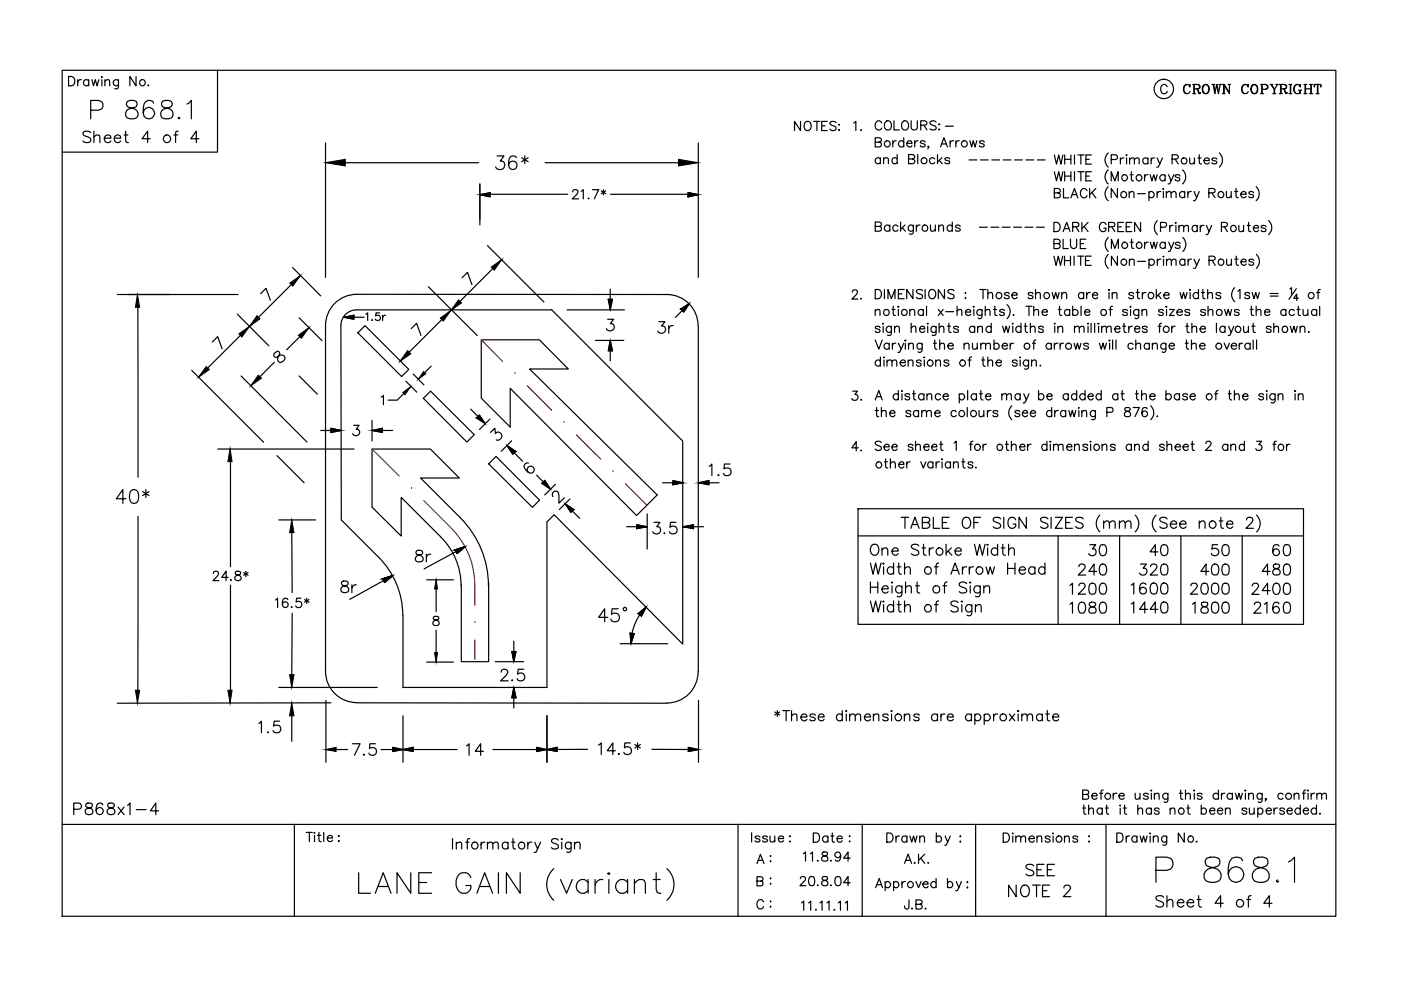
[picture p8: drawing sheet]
<svg xmlns="http://www.w3.org/2000/svg" width="297mm" height="210mm" viewBox="0 0 297 210" stroke-linecap="round" stroke-linejoin="round" font-family="sans-serif">
<g fill="none" stroke="#000" stroke-width=".25">
<path d="M13.2 14.9h270v179.4h-270zM14.5 16.2h.7a1.08 1.08 0 0 1 .7 1 1.08 1.08 0 0 1-.7 1h-.7zM16.5 16.9v1.3M17.2 16.9a.64 .64 0 0 0-.7 .5M18.8 17.1a.62 .62 0 0 0-.9 0 .62 .62 0 0 0 0 .9 .62 .62 0 0 0 .9-.1M18.8 16.9v1.3M19.5 16.9l.3 1.3 .4-1.3 .4 1.3 .4-1.3M21.6 16.2v.2zM21.6 16.9v1.3M22.2 17.3l.5-.4 .5 .1 .1 1.2M22.2 16.9v1.3M25.1 16.9l-.1 1.8-.2 .1h-.5"/>
<path d="M25.1 17.1a.62 .62 0 0 0-.9 0 .62 .62 0 0 0 0 .9 .62 .62 0 0 0 .9-.1M28.8 16.2v2l-1.3-2v2M31.4 18v.2l.2-.1M46.1 14.9v17.4h-32.9M247.5 18.4a.72 .72 0 0 0-.8-.5 .72 .72 0 0 0-.6 .8v.4a.72 .72 0 0 0 .6 .8 .72 .72 0 0 0 .8-.5M251.6 17.9a1.12 1.12 0 0 0 0 2M252.2 18.2l.1 .3v-.6l-.1 .3a.7 .7 0 0 0-.8-.3 .7 .7 0 0 0-.5 .8v.4a.7 .7 0 0 0 .6 .7 .7 .7 0 0 0 .8-.4M252.9 17.9h1.1l.4 .4-.1 .5h-1.1M252.9 19.9h.6M253.1 17.9v2M253.2 17.9v2M253.7 18.8l.2 .1 .4 .8h.2"/>
<path d="M253.9 18.9l.2 .9 .3 .1 .1-.3M254 17.9l.1 .1a.43 .43 0 0 1 .2 .5 .43 .43 0 0 1-.3 .3M255.5 17.9a1.01 1.01 0 0 0-.6 1.1 1.01 1.01 0 0 0 .8 .9 1.01 1.01 0 0 0 .7-1.1 1.01 1.01 0 0 0-.9-.9 1.13 1.13 0 0 0 0 2M255.7 17.9a1.13 1.13 0 0 1 0 2M256.9 17.9h.7M257.2 17.9l.4 2 .4-2 .3 2 .4-2M257.3 17.9l.3 1.5M258 17.9l.3 1.5M258.4 17.9h.6M259.2 19.9h.5M259.2 17.9h.4M259.4 17.9v2"/>
<path d="M260.4 17.9h.5M260.7 19.7l-1.1-1.8v2M260.7 17.9v2l-1.1-1.8M263.9 17.9a1.08 1.08 0 0 0-.6 1 1.08 1.08 0 0 0 .6 1M264.6 18.2v.3v-.6v.3a.73 .73 0 0 0-.9-.3 .73 .73 0 0 0-.5 .8 .86 .86 0 0 0 .3 .9 .86 .86 0 0 0 .9 .2l.2-.4M265.9 17.9a1 1 0 0 0-.7 1 1 1 0 0 0 .8 1 1.02 1.02 0 0 0 .7-1.1 1.02 1.02 0 0 0-.8-.9 1.13 1.13 0 0 0 0 2M266 17.9a1.13 1.13 0 0 1 0 2M267.3 17.9h1.1a.51 .51 0 0 1 .4 .5 .51 .51 0 0 1-.4 .5h-.8M267.3 19.9h.6M267.5 17.9v2M267.6 17.9v2M268.4 17.9l.3 .4v.3l-.3 .3"/>
<path d="M269.3 17.9h.5M269.5 17.9l.6 1v1M269.6 17.9l.6 1v1M269.8 19.9h.7M270.5 17.9h.5M270.9 17.9l-.7 1M271.2 17.9h1.1l.5 .4-.2 .5h-1M271.2 19.9h.7M271.5 17.9v2M271.6 17.9v2M272.1 18.8l.5 .9h.3M272.3 18.9l.3 .9 .2 .1 .1-.3"/>
<path d="M272.3 17.9l.4 .4-.1 .4-.3 .1M273.3 19.9h.6M273.3 17.9h.6M273.6 17.9v2M273.7 17.9v2M275 17.9a1.08 1.08 0 0 0-.6 1 1.08 1.08 0 0 0 .6 1M275.3 19.1h.7M275.6 18.2l.1 .3v-.6l-.1 .3a.73 .73 0 0 0-.8-.3 .73 .73 0 0 0-.5 .8 .86 .86 0 0 0 .2 .9 .86 .86 0 0 0 .9 .2l.2-.2M275.6 19.1v.8M275.7 19.1v.8M276.5 19.9h.6M276.5 17.9h.6"/>
<path d="M276.7 17.9v2M276.8 17.9v2M276.8 18.8h1.1M277.6 19.9h.7M277.6 17.9h.7M277.9 17.9v2M278 17.9v2M278.8 17.9l-.1 .6v-.6h1.3v.6v-.6M279 19.9h.7M279.3 17.9v2M279.4 17.9v2M19.2 23.4h1.7l.5-.2a1.03 1.03 0 0 0 .4-1.2 1.03 1.03 0 0 0-.9-.7h-1.7v3.9"/>
<path d="M19.2 28.2a.96 .96 0 0 0-1.6 .2l.4 .4a1.35 1.35 0 0 1 1.2 .7v.4a1.12 1.12 0 0 1-1.6 0M19.9 29.1l.6-.5 .6 .1 .1 1.5M19.9 27.8v2.4M22.1 29.3h1.4a.75 .75 0 0 0-1-.6 .75 .75 0 0 0-.3 1.2 .74 .74 0 0 0 1.3 0M24.2 29.3h1.4a.7 .7 0 0 0-.9-.7 .7 .7 0 0 0-.5 .9 .73 .73 0 0 0 .6 .7 .73 .73 0 0 0 .8-.3M26.3 28.6h.8M26.6 27.8v2l.2 .3 .4 .1M27 21.5a.74 .74 0 0 0-.2 .8 .74 .74 0 0 0 .6 .5l.7 .2a1.11 1.11 0 0 1 1.2 1 1.11 1.11 0 0 1-1 1.2l-1.3-.2a1.16 1.16 0 0 1-.3-1.2 1.16 1.16 0 0 1 1-.8l.8-.2a.78 .78 0 0 0 .4-1.3l-.6-.2h-.7zM31.8 29.4h-1.7l1.2-1.6v2.4M32.6 21.9a1.07 1.07 0 0 0-1.7-.4 3.6 3.6 0 0 0-.4 3.1 1.21 1.21 0 0 0 2 .2 1.21 1.21 0 0 0-.5-1.9 1.21 1.21 0 0 0-1.6 1M34.4 21.5a.78 .78 0 0 0 .4 1.3l.8 .2a1.11 1.11 0 0 1 1.1 1 1.11 1.11 0 0 1-1 1.2l-1.3-.2a1.18 1.18 0 0 1-.3-1.2 1.18 1.18 0 0 1 1.1-.8l.7-.2a.74 .74 0 0 0 .6-.5 .74 .74 0 0 0-.2-.8l-.6-.2h-.7zM36.8 28.6h.9"/>
<path d="M37.8 27.8l-.5 .1-.1 2.3M38 24.8l-.2 .2 .2 .2 .2-.2M39.6 22.1l.4-.2 .6-.6v3.9M42.2 29.4h-1.8l1.2-1.6v2.4M69 30.3v28.5M73.2 34.5h28.3M101.7 38.9v8.8M105.4 33.1h1.5l-.8 1.1a.93 .93 0 0 1 1 1 .93 .93 0 0 1-1.3 .7l-.4-.1-.3-.4M109.5 33.4a.88 .88 0 0 0-1.2-.2 2.2 2.2 0 0 0 0 2.6 .89 .89 0 0 0 1.2-.4 .89 .89 0 0 0-.6-1.2 .89 .89 0 0 0-1.1 .8M110.6 33.4l1.4 .9M111.3 33.1v1.6M112 33.4l-1.4 .9"/>
<path d="M115.6 34.5h28.3M148.1 30.3v28.5M169.7 25.7v2l-1.2-2v2M170.7 26a.74 .74 0 0 1 .8-.2 .74 .74 0 0 1 .5 .7 .86 .86 0 0 1-.2 .9 .86 .86 0 0 1-.9 .2 1.27 1.27 0 0 1-.2-1.6zM172.5 25.7h1.3M173.2 25.7v2M174.2 26.7h.7M175.4 25.7h-1.2v2h1.2M177.3 26a.75 .75 0 0 0-1.3 .2l.2 .3 .7 .3a.47 .47 0 0 1 .4 .3 .47 .47 0 0 1-.2 .5 .91 .91 0 0 1-1.1-.2M177.8 26.5h.2zM177.9 27.5l.1 .1-.1 .1zM181 26.1l.5-.4v2"/>
<path d="M182.6 27.5l-.1 .1h.1M185.6 30.1h1.1l.2-.3-.1-.4-.4-.2h-.8v2h.8a.51 .51 0 0 0 .5-.6 .51 .51 0 0 0-.5-.5M186.7 33.7a.62 .62 0 0 0-.9-.1 .62 .62 0 0 0 0 .9 .62 .62 0 0 0 .9 0M186.7 33.4v1.3M187 26.1a.72 .72 0 0 0-.9-.5 .72 .72 0 0 0-.5 .8 .85 .85 0 0 0 .2 .9 .85 .85 0 0 0 .9 .2l.3-.4M187.3 33.8a.67 .67 0 0 1 1-.3l.1 1.2M187.3 33.4v1.3M187.7 25.9l.2-.2a.89 .89 0 0 1 1 .3 .89 .89 0 0 1 0 1.1 .73 .73 0 0 1-.8 .5 .73 .73 0 0 1-.6-.8zM189.3 29.8v1.4M189.5 25.6v2h1.2M190 29.8a.58 .58 0 0 0-.7 .6M190.2 33.7a.62 .62 0 0 0-.9-.1 .62 .62 0 0 0 0 .9 .62 .62 0 0 0 .9 0"/>
<path d="M190.2 32.8v1.9M191.3 25.9l.4-.3a.97 .97 0 0 1 1 1 .97 .97 0 0 1-1 1l-.2-.1a1.2 1.2 0 0 1-.2-1.6zM191.6 30.1a.63 .63 0 0 0-.9-.1 .63 .63 0 0 0 0 1 .63 .63 0 0 0 .9-.1M191.6 29.2v2M192.2 30.4h1.2v-.2a.64 .64 0 0 0-1.1 0 .64 .64 0 0 0 .4 1h.3l.4-.3M192.6 33.7h.9l.3-.2a.42 .42 0 0 0-.1-.6l-1.1-.1v1.9h.9a.49 .49 0 0 0 .4-.3 .49 .49 0 0 0-.1-.5l-.3-.2M193.2 25.6v1.4a.66 .66 0 0 0 .6 .6 .66 .66 0 0 0 .7-.6v-1.4M193.9 29.8v1.4M194.6 32.8v1.9M194.7 29.8a.58 .58 0 0 0-.8 .6M195.2 26.5h1.2l.1-.3-.1-.4-.3-.2h-.9v2M195.9 26.5l.6 1.1"/>
<path d="M196.1 30.1a.57 .57 0 0 0-1 0l.1 .2 .9 .3v.3a.57 .57 0 0 1-1 0M196.9 31.1h-.2h.2l-.2 .4M198.2 33.7a.62 .62 0 0 0-.9-.1 .62 .62 0 0 0 0 .9 .62 .62 0 0 0 .9 0M198.5 25.9a.73 .73 0 0 0-.7-.3 .73 .73 0 0 0-.6 .5l.2 .3 .9 .4 .2 .5a.92 .92 0 0 1-1.3 0M198.8 32.8v1.9M199.1 26.3l.1 .1-.1 .1zM199.1 27.4l.1 .1-.1 .1zM199.1 34l.7 .7M199.4 31.2l.7-2 .8 2M199.7 30.5h.9M199.7 33.4l-.9 1M200.4 26.8h1.7"/>
<path d="M201.4 33.7a.62 .62 0 0 0-1.1 0 .9 .9 0 0 0 1 .5l.1 .3a.62 .62 0 0 1-1.1 0M201.4 29.8v1.4M202.2 29.8a.64 .64 0 0 0-.8 .6M202.7 29.8v1.4M203.4 29.8a.58 .58 0 0 0-.7 .6M205.5 33.9h1.6M205.6 29.8l.4 1.4 .3-1.4 .4 1.4 .4-1.4M207.9 33.9h1.6M208.7 30.1a.57 .57 0 0 0-1 0v.2l.9 .3 .1 .3a.57 .57 0 0 1-1 0M210.3 33.9h1.6M212.7 33.9h1.6M215.1 33.9h1.7"/>
<path d="M217.5 33.9h1.7M219.9 33.9h1.7M223.5 32.9l.5 1.9 .5-1.9 .4 1.9 .5-1.9M223.5 36.4l.5 2 .5-2 .4 2 .5-2M225.5 40v2h1.1M225.7 32.9v1.9M225.7 36.4v2M225.7 33.8h1.3M225.7 37.3h1.3M227 32.9v1.9M227 36.4v2M227.8 32.9v1.9"/>
<path d="M227.8 36.4v2M228.5 32.9h1.3M228.5 36.4h1.3M229.2 32.9v1.9M229.2 36.4v2M230.2 33.8h.7M230.2 37.3h.7M231 40v2M231.4 32.9h-1.2v1.9h1.2M231.4 36.4h-1.2v2h1.2M232.3 40l-1.3 1.3M235 32.4a1.99 1.99 0 0 0 0 3"/>
<path d="M235 36a1.95 1.95 0 0 0 0 3M235 39.6a1.95 1.95 0 0 0 0 2.9M235.6 33.8h.8l.4-.1a.53 .53 0 0 0-.4-.9h-.8v2M235.6 38.4v-2l.8 2 .7-2v2M236.9 40v1.9l-1.3-1.9v1.9M237.5 33.5v1.3M238.3 33.5a.64 .64 0 0 0-.8 .5M238.9 32.8v.2zM238.9 33.5v1.3M239.5 33.8l.5-.3 .4 .1 .1 1.2M239.5 33.5v1.3M239.6 37h.7"/>
<path d="M239.9 36.4v1.6l.1 .2 .3 .2M240.5 33.8l.5-.3 .4 .1 .1 1.2M242.7 37v1.4M243.4 33.7a.62 .62 0 0 0-.9 0 .62 .62 0 0 0 0 .9 .62 .62 0 0 0 .9-.1M243.4 37a.58 .58 0 0 0-.7 .6M243.4 33.5v1.3M243.9 37l.3 1.4 .4-1.4 .4 1.4 .3-1.4M244.1 33.5v1.3M244.8 33.5a.58 .58 0 0 0-.7 .5M245.3 33.5l.6 1.3 .6-1.3M245.9 34.8l-.4 .6h-.2M246.6 40v.1z"/>
<path d="M247 37.3a.63 .63 0 0 0-.9-.1 .63 .63 0 0 0 0 1 .63 .63 0 0 0 .9-.1M247 37v1.4M247.7 37l.6 1.4 .6-1.4M248.3 38.4l-.3 .5-.3 .1M248.5 33.7h.9l.3-.1a.42 .42 0 0 0-.1-.7l-1.1-.1v2M249.1 33.7l.7 1.1M250.2 37.3a.56 .56 0 0 0-.5-.3 .56 .56 0 0 0-.6 .3l.1 .2a.9 .9 0 0 1 1 .5v.1a.56 .56 0 0 1-.5 .3 .56 .56 0 0 1-.6-.3M250.7 36a1.95 1.95 0 0 1 0 3M252.2 33.5l.1 1.2 .5 .1 .5-.4M253.3 33.5v1.3M254 33.5h.6M254.3 32.8v1.6l.1 .3 .3 .1"/>
<path d="M255.3 34h1.1a.6 .6 0 0 0-.9-.5 .6 .6 0 0 0-.1 1 .62 .62 0 0 0 1 0M258 33.7a.65 .65 0 0 0-1.1 0l.3 .3 .7 .2 .1 .3a.65 .65 0 0 1-1.1 0M258.5 32.4a2.08 2.08 0 0 1 0 3M262.1 40v1.5v.3l.4 .1M266.3 39.6a2.03 2.03 0 0 1 0 2.9M62 56.7l6 6M63.7 58.4l-21.6 21.6M98 58.9l1.1-1.2 .9 2.6M101.7 41.3l2.2-.4v.8zM103.3 52.1l12 12M103.7 41.2h16.7M106.4 55l-21.6 21.6"/>
<path d="M121.4 40.7l.1-.3 .3-.2 .6 .2a.66 .66 0 0 1-.1 .8l-1 1h1.4M123.2 40.6l.5-.4v2M124.8 42v.2l.1-.1M125.6 40.2h1.3l-.9 2M127.5 40.5l.9 .6M127.9 40.2v1.1M128.4 40.5l-.9 .6M129.4 41.2h16.7M145.9 40.9l2.2 .4-2.2 .4zM148.1 41.3l-2.2-.4v.8M185.6 48l1.1-.1 .2-.3-.1-.4-.4-.1h-.8v1.9h.8a.51 .51 0 0 0 .5-.5 .51 .51 0 0 0-.5-.5M188.7 48a.64 .64 0 0 0-1-.1 .64 .64 0 0 0 0 1 .64 .64 0 0 0 1-.1"/>
<path d="M188.7 47.7v1.3M190.4 48a.62 .62 0 0 0-.9-.1 .62 .62 0 0 0 0 .9 .62 .62 0 0 0 .9 0M190.9 47.1v1.9M191.3 48.3l.7 .7M191.9 47.7l-1 .9M193.6 47.7v1.5a.51 .51 0 0 1-.3 .5 .51 .51 0 0 1-.5-.1M193.6 48a.62 .62 0 0 0-.9-.1 .62 .62 0 0 0 0 .9 .62 .62 0 0 0 .9 0M194.3 47.7v1.3M195 47.7a.72 .72 0 0 0-.7 .6M197.3 47.7l.1 1.2 .4 .1 .5-.4M198.3 47.7v1.3M199 48.1l.5-.4 .5 .1v1.2"/>
<path d="M199 47.7v1.3M201.9 48a.62 .62 0 0 0-.9-.1 .62 .62 0 0 0 0 .9 .62 .62 0 0 0 .9 0M201.9 47.1v1.9M203.6 48a.57 .57 0 0 0-1 0l.2 .3 .7 .2 .1 .3a.62 .62 0 0 1-1 0M207.7 48.2h1.7M210.1 48.2h1.7M212.5 48.2h1.7M214.9 48.2h1.7M217.3 48.2h1.7M219.7 48.2h1.7M223.4 47.2h.7a1.03 1.03 0 0 1 .7 .9 1.03 1.03 0 0 1-.7 1h-.7zM223.4 51.6h1.2a.4 .4 0 0 0 .2-.4 .4 .4 0 0 0-.2-.4l-1.2-.1v2h.9a.53 .53 0 0 0 .5-.5 .53 .53 0 0 0-.5-.6"/>
<path d="M223.4 54.3l.5 2 .5-2 .4 2 .5-2M223.5 40.9l1.1-.1 .2-.2-.1-.4-.4-.2h-.8v2h.8l.4-.3 .1-.4-.5-.4M225.4 49.1l.8-1.9 .7 1.9M225.4 50.7v2h1.1M225.7 54.3v2M225.7 48.5h.9M225.7 55.2h1.3M227 50.7v1.4a.66 .66 0 0 0 .6 .6 .66 .66 0 0 0 .7-.6v-1.4M227 54.3v2M227 42l.8-2 .7 2M227.3 41.3h.9M227.4 48.1l1.2-.1 .1-.3v-.4l-.4-.1h-.9v1.9"/>
<path d="M227.7 54.3v2M228.1 48.1l.6 1M228.5 54.3h1.3M229 51.6h.8M229.1 54.3v2M229.4 47.2v1.9M229.8 48l.9 1.1M230.1 55.2h.8M230.2 50.7h-1.2v2h1.2M230.5 40.4a.72 .72 0 0 0-.9-.4 .72 .72 0 0 0-.5 .7 .86 .86 0 0 0 .2 1 .86 .86 0 0 0 .9 .1l.3-.3M230.7 47.2l-1.3 1.3M231.4 54.3h-1.3v2h1.3"/>
<path d="M231.5 40.8l.8 1.2M234.5 47.6a.72 .72 0 0 0-.8-.4 .72 .72 0 0 0-.6 .7 .86 .86 0 0 0 .2 .9 .86 .86 0 0 0 .9 .2l.3-.6h-.5M235 50.3a2.03 2.03 0 0 0 0 3M235 53.9a2.02 2.02 0 0 0 0 3M235 48.1l1.2-.1 .2-.3-.1-.4-.4-.1h-.9v1.9M235.6 52.7v-2l.8 2 .7-2v2M235.7 48.1l.7 1M236.9 54.3v2l-1.3-2v2M237 48.1h.8M238.2 47.2h-1.2v1.9h1.2M238.8 48.1h.7M239.4 41l.5-.4 .4 .1 .1 1.2"/>
<path d="M239.4 40.6v1.3M239.5 55.3l.4-.4 .5 .1 .1 1.3M239.5 54.9v1.4M239.6 51.4h.7M239.9 50.7v1.6l.1 .3 .4 .1M240 47.2h-1.2v1.9h1.2M241.2 55.4h1.7M241.2 41.1h1.6M241.8 47.2v1.9l-1.2-1.9v1.9M242.7 51.4v1.3M243.4 51.4a.72 .72 0 0 0-.7 .5M243.6 55.2a.64 .64 0 0 1 .9-.1 .64 .64 0 0 1 0 1 .64 .64 0 0 1-.9-.1"/>
<path d="M243.6 40.9a.62 .62 0 0 1 .9-.1 .62 .62 0 0 1 0 .9 .62 .62 0 0 1-.9 0M243.6 40.6v1.9M243.6 54.9v2M243.9 51.4l.4 1.3 .4-1.3 .3 1.3 .4-1.3M245.3 40.6v1.3M245.4 46.8a2.03 2.03 0 0 0 0 2.9M245.4 54.9v1.4M246.1 48.2h.8a.51 .51 0 0 0 .4-.5 .51 .51 0 0 0-.4-.5h-.8v1.9M246.1 40.6a.72 .72 0 0 0-.8 .6M246.1 54.9a.64 .64 0 0 0-.7 .6M246.6 54.4h.2zM246.6 40.6v1.3"/>
<path d="M246.7 54.9v1.4M247.1 51.6a.64 .64 0 0 0-1 0 .64 .64 0 0 0 0 .9 .64 .64 0 0 0 1-.1M247.1 51.4v1.3M247.3 41l.4-.4 .5 .1 .1 1.2M247.3 40.6v1.3M247.3 55.3l.5-.4 .5 .1v1.3M247.3 54.9v1.4M247.8 51.4l.5 1.3 .6-1.3M248 47.8v1.3M248.3 41l.5-.4 .4 .1 .2 1.2M248.3 52.7l-.2 .5-.4 .1M248.3 55.3l.5-.4 .5 .1 .1 1.3"/>
<path d="M248.7 47.8a.58 .58 0 0 0-.7 .5M249.2 47.2h.2zM249.3 47.8v1.3M250 48.2l.4-.4 .5 .1 .1 1.2M250 47.8v1.3M250.2 51.6a.57 .57 0 0 0-1 0l.3 .3 .5 .1a.33 .33 0 0 1 .1 .6 .7 .7 0 0 1-.9-.2M250.8 50.3a1.95 1.95 0 0 1 0 3M251 48.2l.4-.4 .5 .1 .1 1.2M251.2 40.9a.62 .62 0 0 0-.9-.1 .62 .62 0 0 0 0 .9 .62 .62 0 0 0 .9 0M251.2 40.6v1.3M251.2 55.2a.62 .62 0 0 0-.9-.1 .62 .62 0 0 0 0 .9 .62 .62 0 0 0 .9 0M251.2 54.9v1.4"/>
<path d="M251.9 40.6v1.3M251.9 54.9v1.4M252.6 40.6a.65 .65 0 0 0-.7 .6M252.6 54.9a.58 .58 0 0 0-.7 .6M253.2 54.9l.5 1.4 .6-1.4M253.2 40.6l.5 1.3 .6-1.3M253.7 56.3l-.3 .6h-.3M253.7 41.9l-.4 .6h-.3M253.8 48.1a.61 .61 0 0 0-.9-.1 .61 .61 0 0 0 0 .9 .61 .61 0 0 0 .9-.1M253.8 47.8v1.3M254.5 47.8v1.3M255.2 47.8a.64 .64 0 0 0-.7 .5"/>
<path d="M255.8 47.8l.5 1.3 .6-1.3M256.3 40.9l1.1-.1 .2-.3-.1-.4-.4-.1h-.8v1.9M256.3 49.1l-.2 .6h-.4M256.3 55.2l1.1-.1a.4 .4 0 0 0 .3-.3 .4 .4 0 0 0-.3-.4l-1.1-.1v2M256.9 40.9l.7 1M257 55.2l.7 1.1M259 48.1l1.1-.1 .1-.3v-.4l-.4-.1h-.8v1.9M259.6 48.1l.6 1M260 40.6l.1 1.2 .5 .1 .4-.4M260.1 54.9l.1 1.2 .4 .2 .5-.4M261 40.6v1.3M261.1 54.9v1.4"/>
<path d="M261.8 40.6h.6M261.8 54.9h.7M262.1 54.3v1.6l.1 .2 .4 .2M262.7 47.8l.1 1.2 .4 .1 .5-.4M263.1 41.2h1.1a.62 .62 0 0 0-.9-.6 .62 .62 0 0 0-.1 1.1 .65 .65 0 0 0 1 0M263.1 55.5h1.1a.6 .6 0 0 0-.8-.5 .6 .6 0 0 0-.2 1 .57 .57 0 0 0 1 0M263.7 47.8v1.3M264.4 47.8h.7M264.7 47.2v1.5l.1 .3 .4 .1M265.7 48.3h1.1a.6 .6 0 0 0-.8-.5 .6 .6 0 0 0-.2 1 .57 .57 0 0 0 1 0M265.8 40.9a.57 .57 0 0 0-1 0 .9 .9 0 0 0 .9 .5l.1 .3a.62 .62 0 0 1-1 0M265.8 55.2a.65 .65 0 0 0-1 0l.1 .2 .8 .3 .1 .3a.6 .6 0 0 1-1 0"/>
<path d="M266.4 53.9a2.02 2.02 0 0 1 0 3M268.4 48.1a.56 .56 0 0 0-.5-.3 .56 .56 0 0 0-.5 .3l.1 .2a.9 .9 0 0 1 .9 .4v.1a.56 .56 0 0 1-.5 .3 .56 .56 0 0 1-.5-.3M269 46.8a1.95 1.95 0 0 1 0 2.9M24.9 62.4h25.6M29.2 64.4l.1 36.8M40.7 78.5l15.2 15.3M45 72.5l1.2-1.1 .9 2.6M50.3 66.6l6.7 6.7M51.1 79.7l14 14M55.3 62.3l1.1-1.2 .9 2.6M58.2 74.9l-.2 .4a.51 .51 0 0 0 .8 .4 .9 .9 0 0 1 .9-.5 .9 .9 0 0 1 .7 .7 .87 .87 0 0 1-.5 .8 .87 .87 0 0 1-1-.2 1.16 1.16 0 0 1 .3-1.3 .49 .49 0 0 0-.3-.7zM58.2 76.8l-5 5"/>
<path d="M63.4 79.7l3.9 3.9M63.4 67.4l4.9 4.8M65.5 69.5l-4.7 4.7M69 69v73.3a6.6 6.6 0 0 0 6.6 6.7l65.8 .1M69 69a6.6 6.6 0 0 1 6.7-6.6h65.7a6.6 6.6 0 0 1 6.6 6.7M72.3 69l.1 41.2 7.9 8a17.4 17.4 0 0 1 5.1 12.3M72.8 67.3l2.2-.5v.9zM72.8 67.3h4.4M75.6 65.7a3.3 3.3 0 0 0-3.3 3.3M75.6 65.7h41.4M75.9 70.6l1.5-1.6 9.3 9.3-1.6 1.5zM77.6 66.6l.3-.3v1.6"/>
<path d="M78.9 67.8v.1h.1M80.5 66.3h-.8l-.1 .7a.58 .58 0 0 1 .9 0 .58 .58 0 0 1-.1 .9 .58 .58 0 0 1-.8-.3M81.1 66.8v1.1M81.8 66.8a.56 .56 0 0 0-.7 .6M87.2 69.7l1.1-1.2 1 2.6M87.6 79.3l2.3 2.3M90.8 60.8l10.4 10.4M91.4 77.6l-1.4 1.4M102 72.1h12.4l6.1 6.1h-8.2l27 26.7-4.3 4.4-26.8-27v8.3l-6.2-6.2zM116.9 65.7l27.9 27.8v43.1l-27.3-27.5-1.5 1.6v35.1M120.2 65.7h12.2M126.3 72.2h6"/>
<path d="M128.8 67.7h1.3l-.7 .9a.82 .82 0 0 1 .8 1.1 .82 .82 0 0 1-1.4 .3l-.2-.3M129 63.5h.9l-.5 2.2zM129.4 72.2l.5 2.2h-.9zM129.4 61.3v4.4M129.4 72.2v4.3M139.7 68.2h1.3l-.7 .9a.79 .79 0 0 1 .8 .9 .79 .79 0 0 1-1 .7l-.4-.2-.2-.3M141.8 69v1.7M142.7 69a.73 .73 0 0 0-.9 .7M144.3 65.5l1.9-1.2-1.2 1.9zM146.2 64.3l-3 3M148.1 69.1v73.4M180.7 61.9l.1-.3 .3-.1 .6 .1a.66 .66 0 0 1-.2 .9l-.9 .9h1.3"/>
<path d="M182.6 63.2v.2v-.1M185.6 61.4h.6a1.04 1.04 0 0 1 .7 1 1.04 1.04 0 0 1-.7 .9h-.6zM185.6 66l.4-.4 .5 .1 .1 1.2M185.6 72.1l.7 1.9 .7-1.9M185.6 65.6v1.3M186.6 69.5a.56 .56 0 0 0-.5-.4 .56 .56 0 0 0-.5 .4v.1a.9 .9 0 0 1 1 .5v.1a.56 .56 0 0 1-.5 .3 .56 .56 0 0 1-.5-.3M186.7 76.6a.61 .61 0 0 0-.9-.1 .61 .61 0 0 0 0 .9 .61 .61 0 0 0 .9-.1M186.7 75.7v1.9M187.1 68.6h.2zM187.3 69.2v1.3M187.4 75.7v.2zM187.4 76.3v1.3"/>
<path d="M187.5 61.4v1.9M188.1 76.7l.4-.4 .5 .1 .1 1.2M188.1 76.3v1.3M188.3 63.3v-1.9l.7 1.9 .8-1.9v1.9M188.5 73a.62 .62 0 0 0-.9 0 .62 .62 0 0 0 0 .9 .62 .62 0 0 0 .9-.1M188.5 72.8v1.2M189 69.2l-.1 1.8-.2 .1-.5-.1M189 69.5a.61 .61 0 0 0-.9-.1 .61 .61 0 0 0 0 .9 .61 .61 0 0 0 .9-.1M189.1 76.7l.4-.4 .5 .1 .1 1.2M189.1 65.6h.7M189.2 72.8v1.2M189.4 64.9v1.6l.1 .3 .3 .1"/>
<path d="M189.7 69.6l.4-.4 .5 .1 .1 1.2M189.7 69.2v1.3M189.9 72.8a.58 .58 0 0 0-.7 .5M190.4 65h.2l-.1 .2zM190.5 72.8l.6 1.2 .5-1.2M190.5 62.3h.7M190.5 65.6v1.3M190.9 76.9h1.1v-.2a.64 .64 0 0 0-1.1-.1 .64 .64 0 0 0 .4 1h.3l.4-.3M191.1 74l-.4 .7h-.3M191.7 61.4h-1.2v1.9h1.2M192 72.1l.1 .1-.1 .1zM192 72.8v1.2"/>
<path d="M192.5 76.7l.5-.4 .5 .1 .1 1.2M192.5 76.3v1.3M192.6 73.1a.67 .67 0 0 1 1-.2v1.1M192.6 72.8v1.2M192.9 66l.5-.4 .4 .1 .1 1.2M192.9 65.6v1.3M193.2 69.6l.4-.4 .5 .1 .1 1.2M193.2 68.5v2M193.6 61.4v1.9l-1.4-1.9v1.9M195 69.7h1.1a.6 .6 0 0 0-.9-.5 .6 .6 0 0 0-.2 1 .57 .57 0 0 0 1.1 0M195.3 76.6a.56 .56 0 0 0-.5-.3 .56 .56 0 0 0-.5 .3l.3 .3 .4 .1 .3 .3a.56 .56 0 0 1-.5 .4 .56 .56 0 0 1-.5-.4M195.5 72.8v1.5a.54 .54 0 0 1-.8 .3"/>
<path d="M195.5 73a.62 .62 0 0 0-.9 0 .62 .62 0 0 0 0 .9 .62 .62 0 0 0 .9-.1M195.6 61.6a.75 .75 0 0 0-1.3 .2l.4 .4 .5 .2a.47 .47 0 0 1 .4 .4 .47 .47 0 0 1-.2 .4 .91 .91 0 0 1-1.1-.2M195.8 65.9a.62 .62 0 0 0-.9-.1 .62 .62 0 0 0 0 .9 .62 .62 0 0 0 .9-.1M195.8 65.6v1.3M196 75.7v.2zM196 76.3v1.3M196.1 61.4v1.9M196.4 64.9v2M196.7 68.5l.1 .1-.1 .1zM196.7 69.2v1.3M197.1 61.6a.74 .74 0 0 1 .8-.2 .74 .74 0 0 1 .5 .7 .88 .88 0 0 1-.2 .9 .88 .88 0 0 1-.9 .2 1.27 1.27 0 0 1-.2-1.6zM197.9 72.8h.7"/>
<path d="M198.2 72.1v1.6l.1 .3h.3M198.4 76.7l.5-.4 .4 .1 .1 1.2M198.4 76.3v1.3M198.5 69.2l-.1 1.8-.3 .1-.5-.1M198.5 69.5a.61 .61 0 0 0-.9-.1 .61 .61 0 0 0 0 .9 .61 .61 0 0 0 .9-.1M198.9 65.6l1.1 1.3M199.1 69.6l.5-.4 .4 .1 .1 1.2M199.1 68.5v2M199.2 73.1a.63 .63 0 0 1 .9-.2l.2 1.1M199.2 72.1v1.9M200 65.6l-1.1 1.3M200.3 61.4v1.9l-1.4-1.9v1.9"/>
<path d="M200.5 66.1h1.7M200.9 69.2h.6M201 73.3h1.1a.62 .62 0 0 0-.6-.5 .62 .62 0 0 0-.6 .6 .62 .62 0 0 0 .5 .6l.7-.2M201.2 68.5v1.6l.1 .3 .3 .1M201.2 76.6a.6 .6 0 0 0-1.1 0l.3 .3 .5 .1 .3 .3a.6 .6 0 0 1-1.1 0M202.3 61.6a.75 .75 0 0 0-1.3 .2l.4 .4 .5 .2a.47 .47 0 0 1 .4 .4 .47 .47 0 0 1-.2 .4 .91 .91 0 0 1-1.1-.2M202.9 66l.5-.4 .4 .1 .1 1.2M202.9 64.9v2M203.2 69.5a.57 .57 0 0 0-1 0l.3 .2 .6 .2 .1 .3a.57 .57 0 0 1-1 0M204.4 73.1l.5-.3 .4 .1 .2 1.1M204.4 72.8v1.2M204.6 62.1h.2l-.1 .1z"/>
<path d="M204.6 63.2h.2zM204.7 66.2h1.1a.6 .6 0 0 0-.8-.5 .6 .6 0 0 0-.2 .9 .62 .62 0 0 0 1 0M205.2 76.3h.7M206 75.7l-.4 .1-.1 .2v1.6M206.2 72.8l.1 1.2h.4l.5-.3M206.3 65h.3l-.1 .2zM206.5 65.6v1.3M206.6 69.5a.61 .61 0 0 0-.9-.1 .61 .61 0 0 0 0 .9 .61 .61 0 0 0 .9-.1M206.6 69.2v1.3M207.2 72.8v1.2M207.3 69.6l.4-.4 .5 .1 .1 1.2M207.3 69.2v1.3"/>
<path d="M207.7 61.4h1.4M208 73.1a.67 .67 0 0 1 .9-.2l.1 1.1M208 72.8v1.2M208.1 76.3h.7M208.2 65.6v1.5a.49 .49 0 0 1-.3 .4 .49 .49 0 0 1-.5-.1M208.2 65.9a.62 .62 0 0 0-.9-.1 .62 .62 0 0 0 0 .9 .62 .62 0 0 0 .9-.1M208.4 75.7v1.6l.1 .2 .4 .1M208.4 61.4v1.9M208.9 66a.67 .67 0 0 1 .9-.3l.1 1.2M208.9 64.9v2M209 73.1a.67 .67 0 0 1 .9-.2l.1 1.1M209.4 62.4l.5-.4 .5 .1 .1 1.2"/>
<path d="M209.4 76.7l.5-.4 .5 .1 .1 1.2M209.4 61.4v1.9M209.4 75.7v1.9M210.2 69.5a.61 .61 0 0 0-.9-.1 .61 .61 0 0 0 0 .9 .61 .61 0 0 0 .9-.1M210.2 68.5v2M210.6 65.6h.7M210.7 73a.62 .62 0 0 1 1 0 .62 .62 0 0 1 0 .9 .62 .62 0 0 1-1-.1M210.7 72.1v1.9M210.9 64.9v1.6l.1 .3 .4 .1M211.2 76.9h1.1a.62 .62 0 0 0-1-.5 .62 .62 0 0 0 .2 1.1 .54 .54 0 0 0 .8-.2M212.5 73.3h1.1a.6 .6 0 0 0-.9-.5 .6 .6 0 0 0-.1 1 .62 .62 0 0 0 1 0M212.6 69.2l.4 1.3 .3-1.3 .4 1.3 .4-1.3"/>
<path d="M213 65.9a.62 .62 0 0 0-1.1 0l.1 .2a.9 .9 0 0 1 1 .4v.1a.62 .62 0 0 1-1.1 0M213.5 64.6a1.94 1.94 0 0 1 0 3M214 62.3a.57 .57 0 0 0-1 0v.2l.9 .3 .1 .2a.57 .57 0 0 1-1 0M214.2 72.8v1.2M214.5 62.6h1.2a.6 .6 0 0 0-.9-.5 .6 .6 0 0 0-.2 .9 .56 .56 0 0 0 .6 .4 .56 .56 0 0 0 .5-.4M214.7 68.5v.2zM214.7 69.2v1.3M214.9 66.7l-.1 .1h.2M214.9 72.8a.58 .58 0 0 0-.7 .5M215.7 76.6a.57 .57 0 0 0-1.1 0l.1 .2 .9 .3 .1 .2a.57 .57 0 0 1-1.1 0M216.3 75.7v.2zM216.3 76.3v1.3"/>
<path d="M216.5 69.5a.61 .61 0 0 0-.9-.1 .61 .61 0 0 0 0 .9 .61 .61 0 0 0 .9-.1M216.5 68.5v2M217.1 69.2h.7M217.4 68.5v1.6l.1 .3 .4 .1M217.5 64.9h1.3M218.1 76.3v1.5a.53 .53 0 0 1-.9 .4M218.1 76.6a.63 .63 0 0 0-1-.1 .63 .63 0 0 0 0 1 .63 .63 0 0 0 1-.2M218.2 64.9v2M218.5 69.6l.4-.4 .4 .1 .2 1.2M218.5 68.5v2M218.7 76.7l.5-.4 .4 .1 .1 1.2M218.7 76.3v1.3"/>
<path d="M218.9 72.8h.7M219 62.3a.57 .57 0 0 0-1 0l.2 .3 .7 .2 .1 .2a.57 .57 0 0 1-1 0M219.2 66l.4-.4 .5 .1 .1 1.2M219.2 64.9v2M219.6 62.4l.4-.4 .5 .1 .1 1.2M219.6 61.4v1.9M219.6 72.1l-.3 .1-.1 .3v1.5M220.6 77.4v.2l.1-.1M221 66.2h1.1a.6 .6 0 0 0-.9-.5 .6 .6 0 0 0-.2 .9 .62 .62 0 0 0 1.1 0M221.2 69.5a.56 .56 0 0 0-.5-.4 .56 .56 0 0 0-.5 .4l.1 .1a.9 .9 0 0 1 .9 .5v.1a.56 .56 0 0 1-.5 .3 .56 .56 0 0 1-.5-.3M222.9 73a.64 .64 0 0 0-.9-.1 .64 .64 0 0 0 0 1 .64 .64 0 0 0 .9-.1M222.9 72.8v1.2"/>
<path d="M223.1 62l.3 1.3 .4-1.3 .4 1.3 .4-1.3M223.5 72.8v1.2M223.6 68.5l.1 .1-.1 .1zM223.6 69.2v1.3M224.3 69.6l.5-.4 .4 .1 .1 1.2M224.3 72.8a.64 .64 0 0 0-.8 .5M224.3 69.2v1.3M224.4 65.6h.6M224.6 64.9v1.6l.2 .3 .3 .1M224.8 72.8v1.2M225.1 62.4l.5-.4 .4 .1 .2 1.2M225.1 62v1.3"/>
<path d="M225.5 72.8a.58 .58 0 0 0-.7 .5M226.8 65.9a.62 .62 0 0 0-.9-.1 .62 .62 0 0 0 0 .9 .62 .62 0 0 0 .9-.1M226.8 65.6v1.3M227.4 65.9a.64 .64 0 0 1 1-.1 .64 .64 0 0 1 0 .9 .64 .64 0 0 1-1-.1M227.4 64.9v2M227.7 72.8l.4 1.2 .3-1.2 .4 1.2 .4-1.2M227.8 69.6l.5-.4 .4 .1 .1 1.2M227.8 69.2v1.3M228.8 69.6l.5-.4 .5 .1v1.2M229.2 64.9v2M229.8 62.3a.61 .61 0 0 0-.9-.1 .61 .61 0 0 0 0 .9 .61 .61 0 0 0 .9-.1M229.8 62v1.3"/>
<path d="M229.9 66.2h1.2a.57 .57 0 0 0-.6-.6 .57 .57 0 0 0-.6 .6v.1a.63 .63 0 0 0 .5 .6 .63 .63 0 0 0 .7-.3M230.4 62v1.3M230.7 68.5v.2zM230.7 69.2v1.3M230.8 73a.62 .62 0 0 0-1 0l.3 .3 .4 .1a.33 .33 0 0 1 .2 .6 .7 .7 0 0 1-.9-.2M231.2 62a.64 .64 0 0 0-.8 .6M231.3 68.5v2M231.6 62.6h1.1v-.2a.64 .64 0 0 0-1.1-.1 .64 .64 0 0 0 .5 1h.3l.3-.3M232.1 68.5v2M232.8 68.6h.2zM232.9 69.2v1.3M233.1 72.8l.4 1.2 .4-1.2 .3 1.2 .4-1.2"/>
<path d="M233.6 69.6l.4-.4 .5 .1 .1 1.2M233.6 69.2v1.3M234.6 69.6l.4-.4 .5 .1 .1 1.2M235.1 61.4l.2 .1-.2 .1zM235.1 72.2h.2v.1zM235.1 62v1.3M235.1 65.6h.7M235.3 72.8v1.2M235.8 62.4l.5-.4 .4 .1 .1 1.2M235.8 62v1.3M235.9 64.9l-.4 .1-.1 .3v1.6M235.9 72.1v1.9"/>
<path d="M236.4 69.7h1.1a.6 .6 0 0 0-.9-.5 .6 .6 0 0 0-.2 1 .57 .57 0 0 0 1.1 0M236.6 72.1v1.9M238 69.2h.7M238.3 68.5v1.6l.1 .3 .4 .1M239 65.9a.6 .6 0 0 0-1 0l.1 .2a.9 .9 0 0 1 .9 .4v.1a.6 .6 0 0 1-1 0M239.3 69.2v1.3M239.7 64.9v.3zM239.7 65.6v1.3M240.1 69.2a.64 .64 0 0 0-.8 .5M240.3 73a.62 .62 0 0 0-1 0 .62 .62 0 0 0 0 .9 .62 .62 0 0 0 1-.1M240.3 62.3a.57 .57 0 0 0-1 0l.1 .2 .9 .3v.2a.57 .57 0 0 1-1 0M240.6 69.7h1.1a.6 .6 0 0 0-.9-.5 .6 .6 0 0 0-.2 1 .56 .56 0 0 0 .5 .3 .56 .56 0 0 0 .6-.3"/>
<path d="M240.8 73.1l.5-.3 .4 .1 .1 1.1M240.8 72.1v1.9M240.9 62h.7M241.2 61.4v1.5l.1 .3 .4 .1M241.4 65.6v1.5a.49 .49 0 0 1-.3 .4 .49 .49 0 0 1-.5-.1M241.4 65.9a.62 .62 0 0 0-.9-.1 .62 .62 0 0 0 0 .9 .62 .62 0 0 0 .9-.1M242.1 66a.67 .67 0 0 1 .9-.3l.1 1.2M242.1 65.6v1.3M242.2 62v1.3M243 62a.64 .64 0 0 0-.8 .6M243.2 69.5a.57 .57 0 0 0-1 0l.1 .1a.9 .9 0 0 1 .9 .5v.1a.57 .57 0 0 1-1 0M243.7 73a.62 .62 0 0 0-.9 0 .62 .62 0 0 0 0 .9 .62 .62 0 0 0 .9-.1"/>
<path d="M243.7 72.8v1.2M244.3 73.1l.5-.3 .5 .1 .1 1.1M244.3 72.8v1.2M245.2 61.4v1.9M245.5 62.6l.7 .7M245.5 69.2h.7M246.1 62l-.9 .9M246.3 68.5l-.4 .1-.1 .3v1.6M246.6 65.9a.62 .62 0 0 0-1 0l.1 .2a.9 .9 0 0 1 .9 .4v.1a.62 .62 0 0 1-1 0M246.7 62.6h1.2a.6 .6 0 0 0-.9-.5 .6 .6 0 0 0-.1 .9 .56 .56 0 0 0 .5 .4 .56 .56 0 0 0 .5-.4M247.2 65h.2l-.1 .2zM247.2 72.8v1.5a.49 .49 0 0 1-.3 .4 .49 .49 0 0 1-.5-.1"/>
<path d="M247.2 73a.62 .62 0 0 0-.9 0 .62 .62 0 0 0 0 .9 .62 .62 0 0 0 .9-.1M247.3 65.6v1.3M247.9 73.3h1.1a.6 .6 0 0 0-.9-.5 .6 .6 0 0 0-.1 1 .62 .62 0 0 0 1 0M248 65.6h1l-1 1.3h1M248.4 69.2v1.3M249.1 69.2a.63 .63 0 0 0-.7 .5M249.5 66.2h1.2a.62 .62 0 0 0-.7-.5 .62 .62 0 0 0-.6 .6 .62 .62 0 0 0 .6 .6l.7-.3M250.2 62l.3 1.3 .4-1.3 .4 1.3 .4-1.3M251.3 72.8h.6M251.4 69.2h.6M251.6 72.1v1.6l.1 .3h.3M251.7 68.5v1.6l.1 .3 .4 .1"/>
<path d="M252.2 65.9a.62 .62 0 0 0-1 0 .9 .9 0 0 0 1 .4v.3a.62 .62 0 0 1-1 0M252.3 61.4v.2zM252.3 62v1.3M252.6 73.1a.67 .67 0 0 1 .9-.2l.1 1.1M252.6 72.1v1.9M252.7 69.6l.5-.4 .4 .1 .1 1.2M252.7 68.5v2M254.1 62.3a.63 .63 0 0 0-.9-.1 .63 .63 0 0 0 0 .9 .63 .63 0 0 0 .9-.1M254.1 61.4v1.9M254.4 73.3h1.1a.62 .62 0 0 0-.7-.5 .62 .62 0 0 0-.5 .6 .62 .62 0 0 0 .5 .6l.7-.2M254.4 69.7h1.2a.6 .6 0 0 0-.9-.5 .6 .6 0 0 0-.1 1 .56 .56 0 0 0 .5 .3 .56 .56 0 0 0 .5-.3M254.7 62h.7"/>
<path d="M255 61.4v1.5l.1 .3 .4 .1M255.6 65.9a.62 .62 0 0 0-1 0 .9 .9 0 0 0 .9 .4l.1 .3a.62 .62 0 0 1-1 0M256 62.4l.5-.4 .5 .1 .1 1.2M256 61.4v1.9M256.1 66l.5-.4 .5 .1v1.2M256.1 64.9v2M257.9 68.5v2M258.8 62.3a.6 .6 0 0 0-1 0l.9 .5 .1 .2a.6 .6 0 0 1-1 0M259.6 72.8l.5 1.2 .6-1.2M259.6 65.6l.4 1.3 .4-1.3 .4 1.3 .3-1.3M259.7 69.5a.61 .61 0 0 0-.9-.1 .61 .61 0 0 0 0 .9 .61 .61 0 0 0 .9-.1M259.7 69.2v1.3"/>
<path d="M260.5 69.2l.5 1.3 .6-1.3M261 70.5l-.2 .5-.4 .1M261 73.3h1.2a.62 .62 0 0 0-.7-.5 .62 .62 0 0 0-.5 .6 .62 .62 0 0 0 .5 .6l.7-.2M261.8 61a1.95 1.95 0 0 0 0 3M262.4 61.8l.5-.4v1.9M262.7 65.9a.62 .62 0 0 0-1 0l.1 .2 .8 .2 .1 .3a.62 .62 0 0 1-1 0M262.7 72.8v1.2M263.5 72.8a.58 .58 0 0 0-.8 .5M263.7 69.2l.1 1.2 .4 .1 .5-.4M264.7 69.2v1.3M264.9 62.3a.56 .56 0 0 0-.5-.3 .56 .56 0 0 0-.5 .3l.1 .2 .9 .3v.2a.56 .56 0 0 1-.5 .4 .56 .56 0 0 1-.5-.4M265.1 73a.64 .64 0 0 0-1-.1 .64 .64 0 0 0 0 1 .64 .64 0 0 0 1-.1"/>
<path d="M265.1 65.6h.6M265.1 72.8v1.2M265.3 64.9v1.6l.1 .3 .4 .1M265.4 69.2h.7M265.5 62l.4 1.3 .3-1.3 .4 1.3 .4-1.3M265.7 68.5v1.6l.1 .3 .4 .1M265.7 72.1v1.9M266.3 66l.5-.4 .5 .1v1.2M266.3 64.9v2M266.4 72.1v1.9M268.1 66.2h1.1a.6 .6 0 0 0-.8-.5 .6 .6 0 0 0-.2 .9 .62 .62 0 0 0 1 0M269.3 62.2h1.7"/>
<path d="M269.3 62.8h1.7M269.5 69.5a.57 .57 0 0 0-1 0l.2 .2 .7 .2 .1 .3a.57 .57 0 0 1-1 0M270.1 69.6l.4-.4 .5 .1 .1 1.2M270.1 68.5v2M272.6 65.9a.62 .62 0 0 0-.9-.1 .62 .62 0 0 0 0 .9 .62 .62 0 0 0 .9-.1M272.6 65.6v1.3M273.5 61.3l.3-.3v1.4M273.6 69.2l.4 1.3 .3-1.3 .4 1.3 .4-1.3M274.4 65.9a.62 .62 0 0 0-.9-.1 .62 .62 0 0 0 0 .9 .62 .62 0 0 0 .9-.1M274.8 61.2l-1.5 2.3M275 65.6h.6M275.3 63.2h-1l.6-.8v1.3"/>
<path d="M275.3 64.9v1.6l.1 .3 .3 .1M275.6 69.6l.5-.4 .4 .1 .2 1.2M275.6 69.2v1.3M276.3 65.6l.1 1.2 .4 .1 .5-.4M277.3 65.6v1.3M277.5 70.3v.2l.1-.1M279.2 65.9a.62 .62 0 0 0-.9-.1 .62 .62 0 0 0 0 .9 .62 .62 0 0 0 .9-.1M279.2 65.6v1.3M279.2 62h.6M279.8 64.9v2M279.9 61.4l-.4 .1v.3v1.5M46.2 95.2h28.9"/>
<path d="M48.9 97.1v23M58.7 96.6l5.8 5.8M68 91.3h4.4M70.2 90.8l2.2 .5-2.2 .4zM75 90.2h1.1l-.6 .8a.73 .73 0 0 1 .7 1 .73 .73 0 0 1-1.2 .2l-.2-.3M78.9 91.3l2.2-.5v.9zM78.9 89.1v4.4M78.9 91.3h4.3M80.8 84.2l.5-.3v1.9M85.6 83.4l-1.4 1.4h-1.9M86 80.8l2.4 2.3M91.3 82.9l9.3 9.3-1.6 1.5-9.2-9.2z"/>
<path d="M99.8 86.7l3.1 3.1M101 88.6l.7-.6 1.2 1.8zM103.6 98.3l1.6-1.5 9.2 9.2-1.5 1.6zM103.9 88.9l-2.2 2.2M104 91.7l.9-.9 .1 1.1a.83 .83 0 0 1 1.4 .4 .83 .83 0 0 1-.9 1h-.3M107.5 94.4l1.9 1.3-.7 .6zM107.5 94.4l3.3 3.4M108.5 93.5l-2.2 2.2M112 98.2a.68 .68 0 0 0-.9 .6 1.86 1.86 0 0 0 1.6 1.5 .75 .75 0 0 0 .5-1 .75 .75 0 0 0-1.1-.4 .75 .75 0 0 0-.2 1.2M150.3 98.8l.6-.4v2.4M154.8 98.4h-1.2l-.1 1a.85 .85 0 0 1 1.3 0 .85 .85 0 0 1-.2 1.3 .85 .85 0 0 1-1.2-.3M180.8 82.9h1l-.6 .8a.64 .64 0 0 1 .5 1 .64 .64 0 0 1-1.1-.2"/>
<path d="M182 95h-1.4l.9-1.4v2M182.6 84.7l-.1 .1h.1M182.6 95.4l-.1 .1h.1M185.6 84.8l.7-2 .7 2M185.6 87h.6M185.9 86.4v1.6v.3h.4M185.9 84.1h.9M186.9 87.4l.4-.4 .5 .1 .1 1.2M186.9 93.8a.75 .75 0 0 0-1.3 .2l.3 .4 .6 .2a.48 .48 0 0 1 .4 .6 .84 .84 0 0 1-1.3 0M186.9 86.4v1.9M187.4 94.7h1.1v-.1a.64 .64 0 0 0-1.1-.1 .64 .64 0 0 0 .5 1h.3l.3-.3M187.5 97.9h.6"/>
<path d="M187.8 97.3v1.5v.3l.4 .1M188.7 87.6h1.1a.6 .6 0 0 0-.9-.5 .6 .6 0 0 0-.2 1 .57 .57 0 0 0 1.1 0M188.8 98.3l.4-.4 .5 .1 .1 1.2M188.8 97.3v1.9M189.1 94.7h1.1a.6 .6 0 0 0-.8-.5 .6 .6 0 0 0-.2 1 .56 .56 0 0 0 .5 .3 .56 .56 0 0 0 .5-.3M190.5 83.7a.62 .62 0 0 0-.9 0 .62 .62 0 0 0 0 .9 .62 .62 0 0 0 .9-.1M190.5 82.8v2M190.6 98.5h1.1v-.2a.64 .64 0 0 0-1.1-.1 .64 .64 0 0 0 .4 1h.3l.4-.3M191.2 82.8v.2zM191.2 83.5v1.3M192.2 97.9v1.3M192.9 83.7a.6 .6 0 0 0-1 0l.1 .2a.9 .9 0 0 1 .9 .5v.1a.56 .56 0 0 1-.5 .3 .56 .56 0 0 1-.5-.3"/>
<path d="M193 97.9a.58 .58 0 0 0-.8 .6M193.1 87.3a.57 .57 0 0 0-1 0l.1 .2 .8 .3 .1 .3a.57 .57 0 0 1-1 0M193.5 83.5h.6M193.6 94.5a.57 .57 0 0 0-1.1 0l.3 .2 .7 .3 .1 .2a.57 .57 0 0 1-1.1 0M193.7 82.8v1.6l.1 .3 .4 .1M194.1 94.6l.5-.4 .4 .1 .1 1.2M194.1 93.6v1.9M194.7 87.3a.61 .61 0 0 0-.9-.1 .61 .61 0 0 0 0 .9 .61 .61 0 0 0 .9 0M194.7 87v1.3M195.2 97.9l.6 1.3 .5-1.3M195.4 87.4l.5-.4 .5 .1v1.2M195.4 87v1.3"/>
<path d="M195.9 83.7a.64 .64 0 0 0-.9-.1 .64 .64 0 0 0 0 1 .64 .64 0 0 0 .9-.1M195.9 94.7h1.1a.6 .6 0 0 0-.9-.5 .6 .6 0 0 0-.1 1 .57 .57 0 0 0 1 0M195.9 83.5v1.3M196.4 87.4l.5-.4 .5 .1 .1 1.2M196.5 83.9l.5-.4 .5 .1v1.2M196.5 83.5v1.3M197.5 94.7h1.1v-.1a.64 .64 0 0 0-1.1-.1 .64 .64 0 0 0 .5 1h.3l.3-.3M197.8 98.2a.61 .61 0 0 0-.9-.1 .61 .61 0 0 0 0 .9 .61 .61 0 0 0 .9-.1M197.8 97.9v1.3M198.2 87.6h1.1a.6 .6 0 0 0-.8-.5 .6 .6 0 0 0-.2 1 .56 .56 0 0 0 .5 .3 .56 .56 0 0 0 .5-.3M198.5 97.9v1.3M199.2 97.9a.58 .58 0 0 0-.7 .6"/>
<path d="M199.2 94.2h.7M199.4 83.7a.62 .62 0 0 0-.9 0 .62 .62 0 0 0 0 .9 .62 .62 0 0 0 .9-.1M199.5 93.6v1.5l.1 .3 .4 .1M199.7 97.3v.2zM199.7 97.9v1.3M200 84h1.1a.6 .6 0 0 0-.9-.5 .6 .6 0 0 0-.2 1 .57 .57 0 0 0 1.1 0M201.5 98.2a.61 .61 0 0 0-.9-.1 .61 .61 0 0 0 0 .9 .61 .61 0 0 0 .9-.1M201.5 97.9v1.3M202.2 98.3l.4-.4 .5 .1 .1 1.2M202.2 97.9v1.3M202.3 93.9l.4-.3v1.9M202.7 87.3a.61 .61 0 0 0-.9-.1 .61 .61 0 0 0 0 .9 .61 .61 0 0 0 .9 0"/>
<path d="M203.4 83.7a.64 .64 0 0 1 .9-.1 .64 .64 0 0 1 0 1 .64 .64 0 0 1-.9-.1M203.4 83.5v1.9M203.9 97.9h.7M204.2 97.3v1.5l.1 .3 .4 .1M205.1 86.4v1.9M205.2 82.8v2M205.5 94.2h.7M206.3 93.6h-.4l-.1 .3v1.6M206.3 98.2a.57 .57 0 0 0-1.1 0l.3 .3 .7 .2 .1 .2a.57 .57 0 0 1-1.1 0M206.9 99.1h-.1h.2M207 83.7a.64 .64 0 0 0-.9-.1 .64 .64 0 0 0 0 1 .64 .64 0 0 0 .9-.1M207 83.5v1.3"/>
<path d="M207.6 87l.1 1.3h.4l.5-.3M207.7 83.5h.6M208 82.8v1.6v.3l.4 .1M208.4 94.2v1.3M208.6 87v1.3M209 84h1.1a.6 .6 0 0 0-.9-.5 .6 .6 0 0 0-.1 1 .57 .57 0 0 0 1 0M209.1 94.2a.58 .58 0 0 0-.7 .5M209.4 87v1.3M210.1 87a.58 .58 0 0 0-.7 .6M211.6 87.3a.57 .57 0 0 0-1.1 0l.1 .2 .9 .3 .1 .3a.57 .57 0 0 1-1.1 0M212.4 83.9l.5-.4 .4 .1 .1 1.2M212.4 83.5v1.3"/>
<path d="M213.2 94.2h.6M213.4 83.9l.5-.4 .4 .1 .1 1.2M213.4 93.6v1.5l.1 .3 .4 .1M214.4 94.6l.5-.4 .5 .1v1.2M214.4 93.6v1.9M214.5 86a2.03 2.03 0 0 0 0 3M216.2 87.3a.57 .57 0 0 0-1 0l.2 .3 .7 .2 .1 .3a.57 .57 0 0 1-1 0M216.2 94.7h1.1a.6 .6 0 0 0-.8-.5 .6 .6 0 0 0-.2 1 .57 .57 0 0 0 1 0M216.3 83.7a.62 .62 0 0 0-.9 0 .62 .62 0 0 0 0 .9 .62 .62 0 0 0 .9-.1M216.3 83.5v1.3M216.8 87.6h1.1v-.2a.64 .64 0 0 0-1.1 0 .64 .64 0 0 0 .4 .9h.3l.4-.2M217.1 83.5l.5 1.3 .6-1.3"/>
<path d="M217.6 84.8l-.4 .6h-.3M217.9 94.2v1.3M218.5 87.6h1.1a.6 .6 0 0 0-.9-.5 .6 .6 0 0 0-.2 1 .57 .57 0 0 0 1.1 0M218.6 94.2a.64 .64 0 0 0-.7 .5M220.2 83.7a.64 .64 0 0 1 .9-.1 .64 .64 0 0 1 0 1 .64 .64 0 0 1-.9-.1M220.2 82.8v2M222 84h1.1a.6 .6 0 0 0-.9-.5 .6 .6 0 0 0-.1 1 .57 .57 0 0 0 1 0M222 94.5a.61 .61 0 0 0-.9-.1 .61 .61 0 0 0 0 .9 .61 .61 0 0 0 .9-.1M222 93.6v1.9M222.7 93.6h.1l-.1 .1zM222.7 94.2v1.3M223 87.3a.61 .61 0 0 0-.9-.1 .61 .61 0 0 0 0 .9 .61 .61 0 0 0 .9 0"/>
<path d="M223 86.4v1.9M223.4 94.6l.4-.4 .5 .1 .1 1.2M223.4 94.2v1.3M223.6 87v1.3M224.4 87a.64 .64 0 0 0-.8 .6M224.4 94.6l.4-.4 .5 .1 .1 1.2M225.9 87.3a.61 .61 0 0 0-.9-.1 .61 .61 0 0 0 0 .9 .61 .61 0 0 0 .9 0M225.9 87v1.3M226.2 94.7h1.1a.6 .6 0 0 0-.9-.5 .6 .6 0 0 0-.2 1 .57 .57 0 0 0 1.1 0M226.5 83.7a.62 .62 0 0 0-.9 0 .62 .62 0 0 0 0 .9 .62 .62 0 0 0 .9-.1M226.5 83.5v1.3M226.6 87l.4 1.3 .3-1.3 .4 1.3 .4-1.3"/>
<path d="M227.8 94.6l.5-.4 .4 .1 .1 1.2M227.8 94.2v1.3M228.3 83.7a.62 .62 0 0 0-.9 0 .62 .62 0 0 0 0 .9 .62 .62 0 0 0 .9-.1M228.3 82.8v2M228.7 86.5h.1zM228.7 87v1.3M229.4 87.4l.4-.4 .5 .1 .1 1.2M229.4 87v1.3M230.1 83.7a.64 .64 0 0 0-1-.1 .64 .64 0 0 0 0 1 .64 .64 0 0 0 1-.1M230.1 82.8v2M230.6 94.5a.57 .57 0 0 0-1 0l.1 .2 .8 .3 .1 .2a.57 .57 0 0 1-1 0M230.7 84h1.1a.6 .6 0 0 0-.9-.5 .6 .6 0 0 0-.1 1 .57 .57 0 0 0 1 0"/>
<path d="M231.2 93.6v.1zM231.2 94.2v1.3M232.3 87l-.1 1.8-.3 .2-.4-.1M232.3 87.3a.61 .61 0 0 0-1-.1 .61 .61 0 0 0 0 .9 .61 .61 0 0 0 1 0M233.5 83.7a.62 .62 0 0 0-.9 0 .62 .62 0 0 0 0 .9 .62 .62 0 0 0 .9-.1M233.5 82.8v2M233.7 94.6l.4-.4 .5 .1 .1 1.2M233.7 94.2v1.3M234.7 87.4l1.1-.1 .2-.3-.1-.4-.4-.2h-.8v1.9M236.4 94.5a.57 .57 0 0 0-1 0l.3 .2 .7 .3v.2a.57 .57 0 0 1-1 0M237 83.7a.62 .62 0 0 0-.9 0 .62 .62 0 0 0 0 .9 .62 .62 0 0 0 .9-.1M237 83.5v1.3"/>
<path d="M237.7 83.5h.6M237.9 82.8v1.6l.1 .3 .4 .1M238.6 86.5l-.1 .4 .3 .2a.87 .87 0 0 1 .9 .9 .66 .66 0 0 1-.8 .3 .66 .66 0 0 1-.4-.8l1-.5 .1-.3a.76 .76 0 0 0-1-.2zM239.9 94.5a.61 .61 0 0 0-.9-.1 .61 .61 0 0 0 0 .9 .61 .61 0 0 0 .9-.1M239.9 94.2v1.3M240.3 86.4h1.3l-1 1.9M240.6 94.6l.4-.4 .4 .1 .2 1.2M240.6 94.2v1.3M240.7 83.5h.7M241 82.8v1.6l.1 .3 .3 .1M242 83.9l.5-.4 .5 .1v1.2M242 82.8v2"/>
<path d="M243.2 86.7a.59 .59 0 0 0-.8-.2 1.19 1.19 0 0 0 .3 1.8 .6 .6 0 0 0 .6-.5 .6 .6 0 0 0-.5-.6 .6 .6 0 0 0-.7 .5M243.4 94.5a.63 .63 0 0 0-.9-.1 .63 .63 0 0 0 0 .9 .63 .63 0 0 0 .9-.1M243.4 93.6v1.9M243.8 84h1.1a.62 .62 0 0 0-1-.4 .62 .62 0 0 0 .2 1.1 .54 .54 0 0 0 .8-.2M244 86a2.03 2.03 0 0 1 0 3M245.4 88.2l-.1 .1h.2M246.9 94.5a.57 .57 0 0 0-1.1 0l.1 .2 .8 .3 .2 .2a.57 .57 0 0 1-1.1 0M247.2 83.7a.64 .64 0 0 1 .9-.1 .64 .64 0 0 1 0 1 .64 .64 0 0 1-.9-.1M247.2 82.8v2M247.4 94.6l.5-.4 .4 .1 .1 1.2M247.4 93.6v1.9M249.1 94.7h1.2a.6 .6 0 0 0-.9-.5 .6 .6 0 0 0-.1 1 .56 .56 0 0 0 .5 .3 .56 .56 0 0 0 .5-.3"/>
<path d="M250.1 83.7a.62 .62 0 0 0-.9 0 .62 .62 0 0 0 0 .9 .62 .62 0 0 0 .9-.1M250.1 83.5v1.3M250.8 94.7h1.1a.6 .6 0 0 0-.8-.5 .6 .6 0 0 0-.2 1 .57 .57 0 0 0 1 0M251.8 83.7a.62 .62 0 0 0-1 0 .9 .9 0 0 0 .9 .5l.1 .3a.57 .57 0 0 1-1 0M252.3 84h1.1a.6 .6 0 0 0-.8-.5 .6 .6 0 0 0-.2 1 .57 .57 0 0 0 1 0M252.5 94.2h.7M252.8 93.6v1.5l.1 .3 .4 .1M255.7 94v-.3l.3-.1 .7 .1a.66 .66 0 0 1-.2 .9l-.9 .9h1.3M257.5 83.5h.7M258.2 82.8l-.3 .1-.1 .3v1.6M260.3 94.5a.63 .63 0 0 0-.9-.1 .63 .63 0 0 0 0 .9 .63 .63 0 0 0 .9-.1M260.3 94.2v1.3"/>
<path d="M260.4 83.5h.6M260.7 82.8v1.6l.1 .3 .3 .1M261 94.6l.4-.4 .5 .1 .1 1.2M261 94.2v1.3M261.7 83.9l.5-.4 .4 .1 .1 1.2M261.7 82.8v2M263.5 84h1.1a.62 .62 0 0 0-1-.4 .62 .62 0 0 0 .2 1.1 .54 .54 0 0 0 .8-.2M263.8 94.5a.61 .61 0 0 0-.9-.1 .61 .61 0 0 0 0 .9 .61 .61 0 0 0 .9-.1M263.8 93.6v1.9M266.4 93.6h1.1l-.6 .7a.66 .66 0 0 1 .6 .6 .66 .66 0 0 1-.5 .7 .66 .66 0 0 1-.8-.5M267.9 83.7a.6 .6 0 0 0-1 0l.3 .3 .6 .2 .1 .3a.56 .56 0 0 1-.5 .3 .56 .56 0 0 1-.5-.3M268.6 82.8v.2z"/>
<path d="M268.6 83.5v1.3M269.9 94.2h.6M270.4 83.5l-.2 1.8-.2 .1-.5-.1M270.4 83.7a.64 .64 0 0 0-1-.1 .64 .64 0 0 0 0 1 .64 .64 0 0 0 1-.1M270.6 93.6h-.4l-.1 .3v1.6M271 83.9l.5-.4 .4 .1 .1 1.2M271 83.5v1.3M272.8 94.2v1.3M273.5 94.2a.58 .58 0 0 0-.7 .5M274.6 82.8l.1 .1-.1 .1zM274.6 83.5v1.3M275.3 83.9l.4-.4 .5 .1 .1 1.2"/>
<path d="M275.3 83.5v1.3M26.7 105.7h-2l1.3-1.9v2.9M27.9 104a.93 .93 0 0 1 1.4 .4 2.46 2.46 0 0 1-.3 2.2 .98 .98 0 0 1-1.4-.4 2.4 2.4 0 0 1 .3-2.2zM29.3 109.5l-.1 37.6M30.2 104.2l1.4 .9M30.9 103.8v1.7M31.6 104.2l-1.4 .9M59.1 110.2h7.8M61.9 112.9v12.7M88.3 116.8l-.1 .5 .3 .3a1.08 1.08 0 0 1 1.2 1.1 .86 .86 0 0 1-.9 .5 .86 .86 0 0 1-.7-.9 1.36 1.36 0 0 1 1.4-.8l.1-.4a.87 .87 0 0 0-1.3-.3zM90.4 117.5v1.6M91.3 117.5a.77 .77 0 0 0-.9 .7"/>
<path d="M93.5 113.9a14.5 14.5 0 0 1 4.3 10.3M96.5 116.6l2.1-.7-1.7 1.4zM97.6 109.8a20.3 20.3 0 0 1 6 14.4M97.6 109.8l-8.4-8.5h8.2l-6.2-6.1h-12.3v12.3l6.2 6.2v-8.2l8.4 8.4M98.6 115.9l-8.7 4.7M113.8 100.8l2.9 2.9M115.5 101.9l1.2 1.8-1.8-1.2zM117.2 105.3v-.1a.78 .78 0 0 1 .5-1.1 .51 .51 0 0 1 .7 .5l.1 2.1 1.1-1.2M117.7 102.7l-2.2 2.2M119.8 106.8l1.9 1.2-.7 .6zM119.8 106.8l3.1 3.1M120.8 105.8l-2.2 2.2"/>
<path d="M132.9 111.7h4.3M135 111.3l2.2 .4-2.2 .4zM137.2 109v7.4M138.7 110.7h1.2l-.7 1a.82 .82 0 0 1 .8 1.1 .82 .82 0 0 1-1.3 .3l-.3-.4M140.5 102.4h4.3M140.9 112.9v.3l.1-.1M142.7 101.9l2.1 .5-2.1 .4zM143.3 110.7h-1.1l-.2 1.1a.87 .87 0 0 1 1.4 0 .87 .87 0 0 1-.2 1.3 .87 .87 0 0 1-1.3-.4M144.8 111.7l2.2-.4v.8zM144.8 111.7h4.4M148.1 102.4l2.2-.5v.9zM148.1 102.4h4.4"/>
<path d="M152.3 100.6l-.1 .2h.3M181.9 107.9h94.5v24.5h-94.5zM181.9 113.6h94.5M184.5 119.4l.6 2.4 .5-2.4 .6 2.4 .6-2.4M184.8 115.7a.87 .87 0 0 1 .9-.3 .87 .87 0 0 1 .6 .9 1 1 0 0 1-.2 1.1 1 1 0 0 1-1.1 .2 1.4 1.4 0 0 1-.2-1.9zM187 116.6l.6-.4 .5 .1 .1 1.4M187 116.2v1.5M187.3 119.4v.2l-.1-.1zM189.1 116.8h1.3a.68 .68 0 0 0-.8-.7 .68 .68 0 0 0-.5 1 .7 .7 0 0 0 .5 .6 .7 .7 0 0 0 .8-.3M189.5 119.4v2.4M190.6 119.4v1.9l.1 .3 .4 .2M191.1 109.7h1.5"/>
<path d="M191.8 119.4v2.4M191.9 109.7v2.3M193.1 112l.9-2.3 .9 2.3M193.4 111.2h1.1M194.8 115.7a.88 .88 0 0 0-.9-.3 .88 .88 0 0 0-.7 .6l.3 .3 .9 .3a.57 .57 0 0 1 .2 1 1.05 1.05 0 0 1-1.4-.2M195.5 116.2h.7M195.6 110.8l1.3-.1a.51 .51 0 0 0 0-.9l-1.3-.1v2.3h.9a.62 .62 0 0 0 .6-.8l-.6-.4M195.8 115.4v1.9l.1 .3 .5 .1M197 116.2v1.5M197.9 109.7v2.3h1.3M197.9 116.2a.78 .78 0 0 0-.9 .6M199 119.4l-.4 .1-.1 .3v2"/>
<path d="M199.8 110.8h.9M200.6 115.4v2.3M201 116.8l.8 .9M201.2 109.7h-1.4v2.3h1.4M201.7 116.2l-1.1 1.1M202.5 116.8h1.3a.68 .68 0 0 0-.8-.7 .68 .68 0 0 0-.5 1 .7 .7 0 0 0 .5 .6 .7 .7 0 0 0 .8-.3M204.4 109.8a1.14 1.14 0 0 1 1.4 .5 1.14 1.14 0 0 1-.2 1.4 .87 .87 0 0 1-1 .3 .87 .87 0 0 1-.6-.9 1.39 1.39 0 0 1 .4-1.3zM206.5 110.8h.9M206.6 115.4l.6 2.3 .5-2.3 .6 2.3 .5-2.3M207.9 109.7h-1.4v2.3M209.3 115.5h.2l-.1 .1zM209.4 116.2v1.5"/>
<path d="M211.5 116.5a.75 .75 0 0 0-1.1-.1 .75 .75 0 0 0 0 1.1 .75 .75 0 0 0 1.1-.1M211.5 115.4v2.3M212.1 110a.88 .88 0 0 0-.8-.4 .88 .88 0 0 0-.7 .6l.2 .4 .9 .3a.56 .56 0 0 1 .4 .4 .56 .56 0 0 1-.2 .6 1.05 1.05 0 0 1-1.3-.2M212.3 116.2h.8M212.6 115.4v1.9l.1 .3 .5 .1M212.8 109.7v2.3M213.6 119.4v2.4M213.8 116.6l.6-.4 .5 .1 .2 1.4M213.8 115.4v2.3M215.2 119.4v2.4M215.4 110.2a.85 .85 0 0 0-1-.5 .85 .85 0 0 0-.7 .9 1 1 0 0 0 .2 1.1 1 1 0 0 0 1.1 .2l.3-.2 .1-.6h-.6M217.6 109.7v2.3l-1.6-2.3v2.3"/>
<path d="M221.5 119.4v2.4M222.2 110a.88 .88 0 0 0-.9-.4 .88 .88 0 0 0-.7 .6l.2 .4 .9 .3a.54 .54 0 0 1 .4 .4 .54 .54 0 0 1-.2 .6 1.01 1.01 0 0 1-1.3-.2M222.9 109.7v2.3M223.7 109.7h1.6l-1.6 2.3h1.6M224.3 113.6v18.8M225.9 110.8h.9M227.4 109.7h-1.5v2.3h1.5M229.6 110a.88 .88 0 0 0-.8-.4 .88 .88 0 0 0-.7 .6l.2 .4 .9 .3a.57 .57 0 0 1 .2 1 1.05 1.05 0 0 1-1.3-.2M231.1 115.5h1.2l-.7 .9a.74 .74 0 0 1 .8 .8 .74 .74 0 0 1-1 .6l-.5-.2v-.3M233.2 109.2a2.44 2.44 0 0 0 0 3.6M233.4 119.7a.74 .74 0 0 1 1.1 .3 1.94 1.94 0 0 1-.2 1.8 .8 .8 0 0 1-1.1-.3 1.85 1.85 0 0 1 .2-1.8zM233.4 115.6a.8 .8 0 0 1 1.1 .3 1.2 1.2 0 0 1-.8 1.9 1.3 1.3 0 0 1-.5-1.9z"/>
<path d="M234 110.9l.5-.5 .6 .2 .1 1.4M234 110.4v1.6M235.2 110.9l.6-.5 .5 .2 .1 1.4M237.3 110.9l.6-.5 .5 .2 .2 1.4M237.3 110.4v1.6M237.4 113.6v18.8M238.6 110.9l.5-.5 .6 .2 .1 1.4M240.7 109.2a2.44 2.44 0 0 1 0 3.6M241.8 119.6h1.2l-.6 .9a.75 .75 0 0 1 .8 .8 .75 .75 0 0 1-1 .6l-.4-.1-.2-.3M245.1 109.2a2.35 2.35 0 0 0 0 3.6M245.5 117h-1.6l1.1-1.5v2.3M246.4 119.7a.79 .79 0 0 1 1.1 .3 2.14 2.14 0 0 1-.2 1.8 .8 .8 0 0 1-1.1-.3 1.85 1.85 0 0 1 .2-1.8z"/>
<path d="M246.4 115.6a.85 .85 0 0 1 1.1 .3 2.03 2.03 0 0 1-.2 1.8 .72 .72 0 0 1-1.1-.4 1.85 1.85 0 0 1 .2-1.7zM247.5 110a.88 .88 0 0 0-.9-.4 .88 .88 0 0 0-.7 .6l.2 .4 1.1 .4a.56 .56 0 0 1 0 .9 1.05 1.05 0 0 1-1.3-.2M248.1 111.1h1.4a.72 .72 0 0 0-1-.6 .72 .72 0 0 0-.2 1.2 .7 .7 0 0 0 1.2 0M250.1 111.1h1.4a.72 .72 0 0 0-1-.6 .72 .72 0 0 0-.3 1.2 .7 .7 0 0 0 1.3 0M250.4 113.6v18.8M254.3 110.9l.5-.5 .6 .2 .1 1.4M254.3 110.4v1.6M257.2 119.7a.74 .74 0 0 1 1.1 .3 1.94 1.94 0 0 1-.2 1.8 .85 .85 0 0 1-1.2-.3 2.03 2.03 0 0 1 .3-1.8zM258.2 115.5h-1.1l-.2 1a.84 .84 0 0 1 1.3-.1 .84 .84 0 0 1-.1 1.3 .84 .84 0 0 1-1.2-.4M258.5 110.4h.8M258.8 109.7v1.8l.1 .4 .5 .1M259.4 119.7a.79 .79 0 0 1 1.1 .3 2.14 2.14 0 0 1-.2 1.8 .8 .8 0 0 1-1.1-.3 1.85 1.85 0 0 1 .2-1.8z"/>
<path d="M259.4 115.6a.85 .85 0 0 1 1.1 .3 2.03 2.03 0 0 1-.2 1.8 .72 .72 0 0 1-1.1-.4 1.85 1.85 0 0 1 .2-1.7zM260.1 111.1h1.3a.68 .68 0 0 0-.8-.7 .68 .68 0 0 0-.5 .9 .7 .7 0 0 0 .5 .7 .7 .7 0 0 0 .8-.3M263.4 113.6v18.8M264.3 110.2l.1-.3a.81 .81 0 0 1 1-.1l.1 .1a.8 .8 0 0 1-.2 1l-1.1 1.1h1.5M266.4 109.2a2.44 2.44 0 0 1 0 3.6M270.1 119.7a.5 .5 0 0 0 .2 .8 .96 .96 0 0 1 1.1 1 .82 .82 0 0 1-.9 .4 .82 .82 0 0 1-.7-.7 1.04 1.04 0 0 1 1.1-.7 .45 .45 0 0 0 .3-.8l-.3-.1zM271.2 115.8a.66 .66 0 0 0-.7-.3 .66 .66 0 0 0-.5 .4 1.36 1.36 0 0 0 .5 1.9 .72 .72 0 0 0 .8-.6 .72 .72 0 0 0-.7-.8 .72 .72 0 0 0-.8 .6M272.4 115.6a.83 .83 0 0 1 1.1 .3 2.03 2.03 0 0 1-.2 1.8 .72 .72 0 0 1-1.1-.4 2.21 2.21 0 0 1 .2-1.7zM272.4 119.7a.77 .77 0 0 1 1.1 .3 2.14 2.14 0 0 1-.2 1.8 .8 .8 0 0 1-1.1-.3 2.21 2.21 0 0 1 .2-1.8zM45.2 121.6l.1-.3a.58 .58 0 0 1 .6-.2 .58 .58 0 0 1 .4 .4l-.2 .7-1 .9h1.3M48.4 122.4h-1.4l.9-1.3v2M48.9 124.1v23"/>
<path d="M49 122.9v.2v-.1M50 121.2a.42 .42 0 0 0 .2 .7 .73 .73 0 0 1 .7 .2 .73 .73 0 0 1 .1 .8 .69 .69 0 0 1-.8 .2 .69 .69 0 0 1-.4-.7 1.12 1.12 0 0 1 1.1-.6l.1-.4a.76 .76 0 0 0-1-.2zM51.7 121.4l.9 .6M52.1 121.1v1.2M52.6 121.4l-.9 .6M58.4 127.2l.5-.4v2M61 127.1a.58 .58 0 0 0-.5-.3 .58 .58 0 0 0-.5 .4 1.2 1.2 0 0 0 .4 1.6 .62 .62 0 0 0 .7-.5 .62 .62 0 0 0-.5-.7 .62 .62 0 0 0-.7 .5M61.9 128.6l-.2 .1h.2M61.9 130v13M63.8 126.8h-.9l-.1 .9a.69 .69 0 0 1 1 0 .69 .69 0 0 1-.1 1 .69 .69 0 0 1-1-.3M64.6 127.1l.9 .6M65 126.8v1.2"/>
<path d="M65.5 127.1l-.9 .6M72.5 123.3a.48 .48 0 0 0 .2 .8 1.08 1.08 0 0 1 1.2 1.1 .86 .86 0 0 1-.9 .5 .86 .86 0 0 1-.7-.9 1.14 1.14 0 0 1 1.2-.7 .48 .48 0 0 0 .2-.8l-.4-.1zM74.6 124v1.6M75.5 124a.84 .84 0 0 0-.9 .7M81.1 122.7l.4 .8-.4-.8 2.1-.7-1.7 1.5 1.7-1.5zM83.2 122l-9.1 5.1M85.4 130.5v15.3M90.5 122.9h5.7M92 130.8l-.1 .3 .3 .3a.72 .72 0 0 1 .8 .3 .72 .72 0 0 1-.1 .8 .82 .82 0 0 1-1.1-.3 1.03 1.03 0 0 1 1.1-.9l.1-.4a.78 .78 0 0 0-1-.1zM92.5 124.9v4.8M92.5 133.6v4.8M103.6 123.5v16.8h-5.8v-16.3"/>
<path d="M108.5 138.1h.9l-.5 2.2zM108.9 135.9v4.4M128.9 130.9h-2l1.3-1.8v2.7M131.1 129.1h-1.3l-.2 1.2a.96 .96 0 0 1 1.5-.1 .96 .96 0 0 1-.2 1.5 .96 .96 0 0 1-1.4-.4M131.5 136.5h10.1M133.6 134.2l.9 .1-.7 2.2zM135.3 130.1l1.7-1.4-1 1.9zM137 128.7a11 11 0 0 0-3.2 7.8M184.5 127.4l.6 2.4 .5-2.4 .6 2.4 .6-2.4M184.5 123.4v2.3M184.5 124.5h1.6M186.1 123.4v2.3"/>
<path d="M187 124.8h1.3a.52 .52 0 0 0-.4-.6 .75 .75 0 0 0-.9 1 .75 .75 0 0 0 1.3 .2M187.3 127.4v.2h-.1zM187.3 120.2v1.6M187.3 128.2v1.6M189.1 123.4l.1 .1-.1 .1-.1-.1zM189.1 124.2v1.5M189.5 120.5a.75 .75 0 0 0-1.2-.1 .75 .75 0 0 0 0 1.1 .75 .75 0 0 0 1.2-.1M189.5 128.5a.75 .75 0 0 0-1.2-.1 .75 .75 0 0 0 0 1.1 .75 .75 0 0 0 1.2-.1M189.5 127.4v2.4M190.2 120.2h.8M190.2 128.2h.8M190.6 127.4v1.9l.1 .4 .4 .1"/>
<path d="M191.2 124.2v1.8a.62 .62 0 0 1-.3 .5 .62 .62 0 0 1-.7-.1M191.2 124.5a.76 .76 0 0 0-1.1-.1 .76 .76 0 0 0 0 1.1 .76 .76 0 0 0 1.1-.1M191.8 120.6l.5-.4 .6 .1 .1 1.5M191.8 128.7l.5-.5 .6 .1 .1 1.5M191.8 127.4v2.4M192 124.6a.83 .83 0 0 1 1.1-.3l.1 1.4M192 123.4v2.3M194.1 124.2h.8M194.5 123.4v1.9l.1 .3 .4 .1M198.1 120.2h.8M198.1 128.2h.8M199 127.4l-.4 .2-.1 .2v2"/>
<path d="M199.9 124.2h.8M200.8 123.4l-.4 .1-.1 .4v1.8M201.6 121.8l.9-2.4 .9 2.4M201.9 120.9h1.1M203.1 127.8a.85 .85 0 0 0-.8-.4 .85 .85 0 0 0-.7 .6l.4 .4 .9 .3a.59 .59 0 0 1 0 1 1.09 1.09 0 0 1-1.3-.3M203.9 127.4l.2 .2h-.2h-.1zM203.9 128.2v1.6M204.1 120.2v1.6M204.9 120.2a.68 .68 0 0 0-.8 .7M204.9 123.7a.88 .88 0 0 0-.8-.3 .88 .88 0 0 0-.7 .6l.1 .2 .3 .2a1.24 1.24 0 0 1 1.1 .7v.3a1.14 1.14 0 0 1-1.5 0M205.5 120.2v1.6M205.6 123.5l.1-.1 .1 .1z"/>
<path d="M205.7 124.2v1.5M206.1 128.2v1.8a.62 .62 0 0 1-.9 .6l-.2-.2M206.1 128.5a.75 .75 0 0 0-1.2-.1 .75 .75 0 0 0 0 1.1 .75 .75 0 0 0 1.2-.1M206.4 120.2a.71 .71 0 0 0-.9 .7M206.8 128.7l.6-.5 .6 .1v1.5M206.8 128.2v1.6M207.8 124.2v1.8l-.1 .3a.6 .6 0 0 1-.9 .1M207.8 124.5a.76 .76 0 0 0-1.1-.1 .76 .76 0 0 0 0 1.1 .76 .76 0 0 0 1.1-.1M208.6 124.6a.85 .85 0 0 1 1.1-.3l.1 1.4M208.6 124.2v1.5M209.1 120.2l.4 1.6 .4-1.6 .5 1.6 .4-1.6M213.6 120.5h1.6"/>
<path d="M216.1 120.9h1.3a.68 .68 0 0 0-.8-.8 .68 .68 0 0 0-.5 1 .7 .7 0 0 0 .5 .6 .7 .7 0 0 0 .8-.3M219.4 120.5a.75 .75 0 0 0-1.1-.1 .75 .75 0 0 0 0 1.1 .75 .75 0 0 0 1.1-.1M219.4 120.2v1.6M221.5 120.5a.75 .75 0 0 0-1.1-.1 .75 .75 0 0 0 0 1.1 .75 .75 0 0 0 1.1-.1M226.8 124.1l.6-.4v2.3M226.8 128.1l.6-.4v2.3M228.7 124.2l.3-.4 .6-.1a.56 .56 0 0 1 .4 .8l-1.4 1.5h1.6M228.7 120.1l.3-.4 .6-.1a.56 .56 0 0 1 .4 .9l-1.4 1.4h1.6M229 127.8a.74 .74 0 0 1 1.1 .3 1.91 1.91 0 0 1-.3 1.8 .8 .8 0 0 1-1.1-.3 1.85 1.85 0 0 1 .3-1.8zM231.1 127.8a.45 .45 0 0 0 .2 .8 .91 .91 0 0 1 1.1 1 .8 .8 0 0 1-.9 .4 .8 .8 0 0 1-.6-.8 .95 .95 0 0 1 1.1-.6 .45 .45 0 0 0 .2-.8l-.4-.1zM231.2 123.8a.75 .75 0 0 1 1.1 .3 2.21 2.21 0 0 1-.2 1.8 .83 .83 0 0 1-1.2-.3 2.21 2.21 0 0 1 .3-1.8zM232.5 121.2h-1.6l1.1-1.6v2.3"/>
<path d="M233.4 123.8a.72 .72 0 0 1 1.1 .3 1.85 1.85 0 0 1-.2 1.8 .8 .8 0 0 1-1.1-.3 1.85 1.85 0 0 1 .2-1.8zM233.4 127.8a.74 .74 0 0 1 1.1 .3 1.91 1.91 0 0 1-.2 1.8 .8 .8 0 0 1-1.1-.3 1.85 1.85 0 0 1 .2-1.8zM239.8 124.1l.6-.5v2.3M239.8 128.1l.6-.5v2.4M243 124a.69 .69 0 0 0-1.1-.3 1.79 1.79 0 0 0 0 2.2 .72 .72 0 0 0 1.1-.4 .72 .72 0 0 0-.5-1 .72 .72 0 0 0-.9 .7M243.3 129.2h-1.7l1.1-1.6v2.4M243.9 120.1v-.1a.73 .73 0 0 1 .7-.4 .73 .73 0 0 1 .7 .4l-.3 .8-1.1 1.1h1.5M244.2 123.7a.72 .72 0 0 1 1.1 .4 1.85 1.85 0 0 1-.2 1.8 .83 .83 0 0 1-1.2-.4 2.03 2.03 0 0 1 .3-1.8zM245.5 129.2h-1.6l1.1-1.6v2.4M246.4 123.7a.77 .77 0 0 1 1.1 .4 2.03 2.03 0 0 1-.2 1.8 .8 .8 0 0 1-1.1-.4 1.85 1.85 0 0 1 .2-1.8zM246.4 127.8a.79 .79 0 0 1 1.1 .3 2.09 2.09 0 0 1-.2 1.8 .8 .8 0 0 1-1.1-.4 1.85 1.85 0 0 1 .2-1.7zM252.5 124.2l.1-.3a.74 .74 0 0 1 1.2 .2l-.3 .8-1.1 1.1h1.5"/>
<path d="M252.8 128.1l.6-.4v2.3M254.8 127.8a.51 .51 0 0 0 .3 .8 .83 .83 0 0 1 .9 .3 .83 .83 0 0 1 0 1 .92 .92 0 0 1-1.4-.4 .91 .91 0 0 1 1.1-.9 .51 .51 0 0 0 .3-.8zM254.9 123.7a.8 .8 0 0 1 1.1 .4 1.85 1.85 0 0 1-.2 1.8 .74 .74 0 0 1-1.1-.3 1.91 1.91 0 0 1 .2-1.9zM256.3 121.2h-1.7l1.1-1.6v2.3M257.2 123.7a.8 .8 0 0 1 1.1 .4 1.85 1.85 0 0 1-.2 1.8 .79 .79 0 0 1-1.2-.3 2.09 2.09 0 0 1 .3-1.9zM257.2 127.8a.8 .8 0 0 1 1.1 .3 1.2 1.2 0 0 1-.8 1.9 1.05 1.05 0 0 1-.6-1.3v-.6zM259.4 123.7a.85 .85 0 0 1 1.1 .4 2.03 2.03 0 0 1-.2 1.8 .74 .74 0 0 1-1.1-.3 1.91 1.91 0 0 1 .2-1.9zM259.4 127.8a.85 .85 0 0 1 1.1 .3 2.03 2.03 0 0 1-.2 1.8 .72 .72 0 0 1-1.1-.4 1.85 1.85 0 0 1 .2-1.7zM265.5 124.2v-.1a.75 .75 0 0 1 1.1-.3 .51 .51 0 0 1 .1 .7l-1.3 1.5h1.5M266 128.2l.2-.4 .6-.1a.56 .56 0 0 1 .4 .9l-1.4 1.4h1.6M268.1 128.1l.5-.4v2.3M269.3 121.2h-1.7l1.1-1.6v2.3"/>
<path d="M269.3 125.2h-1.7l1.1-1.5v2.3M270.2 123.8a.72 .72 0 0 1 1.1 .3 1.2 1.2 0 0 1-.8 1.9 1.3 1.3 0 0 1-.5-1.9zM271.2 128a.64 .64 0 0 0-1-.2 1.79 1.79 0 0 0 0 2.1 .72 .72 0 0 0 1-.3 .72 .72 0 0 0-.5-1 .72 .72 0 0 0-.9 .6M272.4 123.8a.75 .75 0 0 1 1.1 .3 2.03 2.03 0 0 1-.2 1.8 .72 .72 0 0 1-1.1-.3 2.21 2.21 0 0 1 .2-1.8zM272.4 127.8a.75 .75 0 0 1 1.1 .3 2.03 2.03 0 0 1-.2 1.8 .8 .8 0 0 1-1.1-.3 2.21 2.21 0 0 1 .2-1.8zM54.9 153.4l.5-.5v2.5M56.8 155.2l-.1 .1h.3M59.1 145.8h20.9M59.3 152.9h-1.2l-.1 1.1a.87 .87 0 0 1 1.3 0 .87 .87 0 0 1-.1 1.3 .87 .87 0 0 1-1.3-.4M61.9 151.8v5.4M69.1 148.5v13.1M69.1 158.9h4.6"/>
<path d="M70.2 149l-45.3 .1M74.7 157.7h1.6l-1.1 2.4M77.1 159.9l-.1 .1 .1 .1 .2-.1M79.6 157.7h-1.2l-.1 1a.86 .86 0 0 1 1.3 0 .86 .86 0 0 1-.2 1.3 .86 .86 0 0 1-1.2-.3M80.8 158.9h16.1M83.2 158.5l2.2 .4-2.2 .4zM85.4 158.9l2.2-.4v.8zM85.4 145.8h30.6M85.4 151.8v9.8M90.5 140.4h5.7M98.9 158.2l.6-.5v2.4M102.5 159.3h-1.7l1.1-1.6v2.4"/>
<path d="M105 140.3h6M106.3 142.5l.1-.3 .3-.3 .7 .1a.52 .52 0 0 1 .1 .8l-1.4 1.6h1.7M108.6 144.1l-.1 .1 .1 .2 .1-.2M108.9 145.8l.5 2.2h-.9zM108.9 145.8v4.3M111.1 141.9h-1.2l-.2 1.1a.86 .86 0 0 1 1.3-.1 .86 .86 0 0 1-.1 1.3 .86 .86 0 0 1-1.2-.3M113.8 158.5l2.2 .4-2.2 .4zM116 158.9l2.1-.4v.8zM116 151.8v9.8M124.6 158.9h-20.1M126.9 158l.6-.5v2.5M130.5 159.2h-1.8l1.2-1.7v2.5"/>
<path d="M131.2 159.8l-.1 .1 .1 .1 .1-.1M133.7 157.5h-1.2l-.1 1.1a.85 .85 0 0 1 1.3 0 .85 .85 0 0 1-.2 1.3 .85 .85 0 0 1-1.2-.4M134.6 157.9l1.2 .7M135.2 157.5v1.4M135.8 157.9l-1.2 .7M138.2 158.9h9.9M145.9 158.5l2.2 .4-2.2 .4zM148 142.4a6.6 6.6 0 0 1-6.6 6.7M148.1 148.5v13.1M164.3 151l1 .6M164.8 150.7v1.2M165.3 151l-1 .6"/>
<path d="M166 150.7h1.4M166.7 150.7v2.1M167.8 151.8l.6-.4 .5 .1 .1 1.3M167.8 150.7v2.1M169.8 152h1.3a.64 .64 0 0 0-.7-.7 .64 .64 0 0 0-.6 .7 .7 .7 0 0 0 .4 .8 .7 .7 0 0 0 .9-.3M172.9 151.7a.68 .68 0 0 0-1.2 0l.3 .3 .7 .2 .2 .3a.68 .68 0 0 1-1.2 0M173.5 152h1.2a.62 .62 0 0 0-.6-.6 .62 .62 0 0 0-.6 .6 .67 .67 0 0 0 .4 .8 .67 .67 0 0 0 .8-.3M178.6 151.7a.69 .69 0 0 0-1-.1 .69 .69 0 0 0 0 1 .69 .69 0 0 0 1-.1M178.6 150.7v2.1M179.4 150.7h.1l-.1 .2zM179.4 151.4v1.4M180.1 151.8l.6-.4 .5 .1 .1 1.3"/>
<path d="M180.1 151.4v1.4M181.3 151.8l.5-.4 .5 .1 .2 1.3M183.3 152h1.2a.64 .64 0 0 0-.6-.7 .64 .64 0 0 0-.6 .7 .7 .7 0 0 0 .4 .8 .7 .7 0 0 0 .8-.3M185.2 151.8l.5-.4 .5 .1 .1 1.3M185.2 151.4v1.4M188.3 151.7a.68 .68 0 0 0-1.1 0l.3 .3 .5 .1 .3 .4a.68 .68 0 0 1-1.1 0M189 150.7h.2l-.2 .2zM189 151.4v1.4M191.7 151.8l.6-.4 .5 .1 .1 1.3M191.7 151.4v1.4M194.9 151.7a.68 .68 0 0 0-1.2 0l.4 .3 .7 .2 .1 .3a.68 .68 0 0 1-1.2 0M198.8 151.7a.71 .71 0 0 0-1.1-.1 .71 .71 0 0 0 0 1 .71 .71 0 0 0 1.1-.1"/>
<path d="M198.8 151.4v1.4M199.5 151.4v1.4M200.3 151.4a.66 .66 0 0 0-.8 .6M200.8 152h1.3a.68 .68 0 0 0-.9-.6 .68 .68 0 0 0-.3 1.1 .71 .71 0 0 0 1.2 0M206 151.7a.71 .71 0 0 0-1.1-.1 .71 .71 0 0 0 0 1 .71 .71 0 0 0 1.1-.1M206 151.4v1.4M206.7 151.7a.71 .71 0 0 1 1-.1 .71 .71 0 0 1 0 1 .71 .71 0 0 1-1-.1M206.7 151.4v2.2M208.7 151.7a.71 .71 0 0 1 1-.1 .71 .71 0 0 1 0 1 .71 .71 0 0 1-1-.1M208.7 151.4v2.2M210.7 151.4v1.4M211.5 151.4a.66 .66 0 0 0-.8 .6"/>
<path d="M214 151.4l1.2 1.4M215.2 151.4l-1.2 1.4M215.9 150.7h.1l-.1 .2zM215.9 151.4v1.4M216.6 151.8l.5-.4 .5 .1 .2 1.3M216.6 151.4v1.4M217.8 151.8l.5-.4 .5 .1 .1 1.3M221 151.7a.69 .69 0 0 0-1-.1 .69 .69 0 0 0 0 1 .69 .69 0 0 0 1-.1M221 151.4v1.4M221.7 151.4h.8M222.1 150.7v1.7v.3l.5 .1M223.2 152h1.3a.68 .68 0 0 0-1-.6 .68 .68 0 0 0-.2 1.1 .71 .71 0 0 0 1.2 0"/>
<path d="M13.2 174.8h270M15.6 171.6l1.4-.1a.67 .67 0 0 0 .2-.8 .67 .67 0 0 0-.5-.4h-1.1v2.4M18.3 170.4l-.1 .5 .4 .3a1.02 1.02 0 0 1 1.1 1.1 .82 .82 0 0 1-1.1 .4 .82 .82 0 0 1-.4-1l1-.5a.51 .51 0 0 0 .3-.8l-.4-.1zM21.8 170.6a.66 .66 0 0 0-1-.2 1.75 1.75 0 0 0 0 2.2 .76 .76 0 0 0 1.1-.4 .76 .76 0 0 0-.6-1 .76 .76 0 0 0-.9 .7M23 170.4l-.2 .5 .4 .3a1.08 1.08 0 0 1 1.2 1.1 .86 .86 0 0 1-1 .4 .86 .86 0 0 1-.7-.8 1.51 1.51 0 0 1 1.4-.8l.1-.5a.87 .87 0 0 0-1.2-.2zM25 171.1l1.3 1.6M26.3 171.1l-1.3 1.6M27 170.7l.6-.4v2.4M28.9 171.7h2.1M33.6 171.9h-1.7l1.1-1.6v2.4M62.4 174.8v19.5M64.9 176.5h1.3"/>
<path d="M65.6 176.5v1.9M66.7 176.5v.2zM66.7 177.1v1.3M67.3 177.1h.7M67.6 176.5v1.6l.1 .3h.4M68.6 176.5v1.9M69.4 177.7h1.1a.6 .6 0 0 0-.8-.5 .6 .6 0 0 0-.2 .9 .57 .57 0 0 0 1 0M71.7 177.2h.2zM71.7 178.4h.2zM95.9 177.8v2.2M96.7 178.9a.79 .79 0 0 1 1.1-.3l.1 1.4M96.7 178.6v1.4"/>
<path d="M98.7 178.6h.8M99.6 177.8l-.4 .1-.1 .3v1.8M102 178.6v1.4M102.8 178.6a.65 .65 0 0 0-.8 .6M103.3 178.9a.73 .73 0 0 1 1.1-.3l.1 1.4M103.3 178.6v1.4M104.5 178.9a.77 .77 0 0 1 1.1-.3v1.4M107.7 178.9a.69 .69 0 0 0-1-.1 .69 .69 0 0 0 0 1 .69 .69 0 0 0 1-.1M107.7 178.6v1.4M108.5 178.6h.7M108.8 177.8v1.8l.1 .3 .4 .1M111.9 178.6v1.4"/>
<path d="M112.7 178.6a.66 .66 0 0 0-.8 .6M113.4 178.6l.6 1.4 .6-1.4M118.4 178.1a.79 .79 0 0 0-.8-.3 .79 .79 0 0 0-.7 .6l.2 .2 1.2 .6 .1 .5a.97 .97 0 0 1-1.5 0M119.1 177.8l.1 .1-.1 .1zM119.1 178.6v1.4M121.1 178.6v1.6a.57 .57 0 0 1-.3 .5 .57 .57 0 0 1-.6-.1M121.1 178.9a.69 .69 0 0 0-1-.1 .69 .69 0 0 0 0 1 .69 .69 0 0 0 1-.1M121.8 178.9a.79 .79 0 0 1 1.1-.3l.1 1.4M121.8 178.6v1.4M156.5 174.8v19.5M159.4 176.6v1.9M161.1 177.5a.65 .65 0 0 0-1 0l.3 .3 .6 .2 .1 .3a.65 .65 0 0 1-1 0"/>
<path d="M162.7 177.5a.62 .62 0 0 0-1 0 .9 .9 0 0 0 .9 .5l.1 .3a.62 .62 0 0 1-1 0M163.3 177.2v1.2l.5 .1 .5-.4M164.3 177.2v1.3M165 177.8h1.1a.6 .6 0 0 0-.8-.5 .6 .6 0 0 0-.2 1 .62 .62 0 0 0 1 0M167.4 177.3h.2zM167.4 178.4h.2zM172.4 176.6h.7a1.04 1.04 0 0 1 .7 1 1.04 1.04 0 0 1-.7 1h-.7zM175.5 177.5a.63 .63 0 0 0-.9-.1 .63 .63 0 0 0 0 1 .63 .63 0 0 0 .9-.1M175.5 177.2v1.4M176.2 177.2h.6M176.5 176.6v1.6v.3l.4 .1M177.5 177.8h1.1a.6 .6 0 0 0-.9-.5 .6 .6 0 0 0-.1 1 .57 .57 0 0 0 1 0"/>
<path d="M180.1 177.3h.1zM180.1 178.4h.1zM182.8 174.8v19.5M188 176.6h.7a1.02 1.02 0 0 1 .7 1 1.02 1.02 0 0 1-.7 1h-.7zM190 177.2v1.4M190.7 177.2a.64 .64 0 0 0-.7 .6M192.3 177.5a.61 .61 0 0 0-.9-.1 .61 .61 0 0 0 0 1 .61 .61 0 0 0 .9-.1M192.3 177.2v1.4M192.9 177.2l.4 1.4 .4-1.4 .4 1.4 .3-1.4M195 177.6l.5-.4 .4 .1 .1 1.3M195 177.2v1.4M198.5 177.5a.61 .61 0 0 1 .9-.1 .61 .61 0 0 1 0 1 .61 .61 0 0 1-.9-.1"/>
<path d="M198.5 176.6v2M200.4 177.2l.5 1.4 .6-1.4M200.9 178.6l-.3 .5-.3 .1M203.5 177.3h.2zM203.6 178.4l.1 .1-.1 .1zM206.9 174.8v19.5M212.7 176.6h.6a1.02 1.02 0 0 1 .7 1 1.02 1.02 0 0 1-.7 1h-.6zM214.7 176.6v.2zM214.7 177.2v1.4M215.4 177.6l.4-.4 .5 .1 .1 1.3M215.4 177.2v1.4M216.4 177.6l.5-.4 .5 .1v1.3"/>
<path d="M218.2 177.8h1.1a.61 .61 0 0 0-.9-.5 .61 .61 0 0 0-.2 1 .6 .6 0 0 0 1.1 0M219.9 177.6l.4-.4 .5 .1 .1 1.3M219.9 177.2v1.4M222.6 177.5a.6 .6 0 0 0-1 0l.3 .3 .4 .1 .3 .4a.6 .6 0 0 1-1 0M223.3 176.6v.2zM223.3 177.2v1.4M225.7 177.6l.5-.4 .4 .1 .1 1.3M225.7 177.2v1.4M228.5 177.5a.57 .57 0 0 0-1 0l.1 .2 .8 .3 .1 .3a.57 .57 0 0 1-1 0M229.5 168.4h1.1l.2-.3-.2-.5-1.1-.1v2h.8l.4-.2v-.7l-.4-.2M229.5 171.3h.7M229.8 170.7v1.6l.1 .3h.4"/>
<path d="M230.8 171.7l.5-.4 .4 .1 .1 1.2M230.8 177.3h.2zM230.8 170.7v1.9M230.9 178.4v.2zM231.5 168.7h1.1a.6 .6 0 0 0-.8-.5 .6 .6 0 0 0-.2 1 .62 .62 0 0 0 1 0M233.1 168.2h.7M233.7 171.6a.61 .61 0 0 0-.9-.1 .61 .61 0 0 0 0 .9 .61 .61 0 0 0 .9-.1M233.7 171.3v1.3M233.9 167.5l-.4 .1-.1 .3v1.6M234.4 171.3h.6M234.5 174.8v19.5M234.6 170.7v1.6l.1 .3h.4"/>
<path d="M236 168.2v1.3M236.8 168.2a.64 .64 0 0 0-.8 .5M236.8 176.6h.7a1.04 1.04 0 0 1 .6 1 1.04 1.04 0 0 1-.6 1h-.7zM237.3 168.7h1.1a.6 .6 0 0 0-.9-.5 .6 .6 0 0 0-.2 1 .62 .62 0 0 0 1.1 0M237.5 170.7v.2zM237.5 171.3v1.3M238.2 171.3h.6M238.4 170.7v1.6l.1 .3h.4M238.8 177.2v1.4M239.5 177.2a.58 .58 0 0 0-.7 .6M240.7 168.2l.1 1.2 .4 .1 .5-.4M241.1 177.5a.61 .61 0 0 0-.9-.1 .61 .61 0 0 0 0 1 .61 .61 0 0 0 .9-.1"/>
<path d="M241.1 177.2v1.4M241.2 171.7l.5-.4 .5 .1v1.2M241.2 170.7v1.9M241.7 168.2v1.3M241.7 177.2l.4 1.4 .4-1.4 .3 1.4 .4-1.4M243.5 168.4a.65 .65 0 0 0-1.1 0l.3 .3 .6 .2 .2 .3a.65 .65 0 0 1-1.1 0M243.9 176.6v.2zM243.9 177.2v1.4M244.1 167.5v.2zM244.1 171.6a.61 .61 0 0 0-.9-.1 .61 .61 0 0 0 0 .9 .61 .61 0 0 0 .9-.1M244.1 168.2v1.3M244.1 171.3v1.3"/>
<path d="M244.5 177.6l.5-.4 .4 .1 .1 1.3M244.5 177.2v1.4M244.7 168.5l.5-.3 .5 .1 .1 1.2M244.7 168.2v1.3M245.8 171.6a.56 .56 0 0 0-.5-.3 .56 .56 0 0 0-.6 .3l.3 .3 .5 .1 .3 .3a.56 .56 0 0 1-.5 .4 .56 .56 0 0 1-.6-.4M247.4 177.2l-.1 1.8-.3 .2-.4-.1M247.4 177.5a.61 .61 0 0 0-.9-.1 .61 .61 0 0 0 0 1 .61 .61 0 0 0 .9-.1M247.6 168.2v1.5a.49 .49 0 0 1-.3 .4 .49 .49 0 0 1-.5-.1M247.6 168.4a.62 .62 0 0 0-.9 0 .62 .62 0 0 0 0 .9 .62 .62 0 0 0 .9-.1M248.1 171.7l.5-.4 .4 .1 .1 1.2M248.1 171.3v1.3M250 168.2h.7"/>
<path d="M250.3 167.5v1.6l.1 .3 .4 .1M251.1 176.6v2l-1.3-2v2M251.3 168.5l.5-.3 .5 .1 .1 1.2M251.3 167.5v2M251.6 171.3h.7M251.9 170.7v1.6l.1 .3h.4M253.2 167.5v.2zM253.2 168.2v1.3M253.7 178.4l-.1 .1h.2M254.7 171.6a.61 .61 0 0 1 .9-.1 .61 .61 0 0 1 0 .9 .61 .61 0 0 1-.9-.1M254.7 170.7v1.9M254.9 168.4a.6 .6 0 0 0-1.1 0l.3 .3 .5 .1a.33 .33 0 0 1 .2 .6 .7 .7 0 0 1-1-.2"/>
<path d="M256.5 171.9h1.1a.6 .6 0 0 0-.9-.5 .6 .6 0 0 0-.1 .9 .57 .57 0 0 0 1 0M258.1 171.9h1.1v-.2a.64 .64 0 0 0-1.1-.1 .64 .64 0 0 0 .5 1h.3l.3-.3M258.3 168.4a.64 .64 0 0 0-.9 0 .64 .64 0 0 0 0 .9 .64 .64 0 0 0 .9-.1M258.3 167.5v2M259 168.2v1.3M259.7 168.2a.58 .58 0 0 0-.7 .5M259.8 171.7l.5-.4 .4 .1 .1 1.2M259.8 171.3v1.3M261.3 168.4a.64 .64 0 0 0-.9 0 .64 .64 0 0 0 0 .9 .64 .64 0 0 0 .9-.1M261.3 168.2v1.3M261.9 168.2l.4 1.3 .4-1.3 .3 1.3 .4-1.3M264 167.5l.2 .1-.2 .1z"/>
<path d="M264 168.2v1.3M264.3 171.6a.57 .57 0 0 0-1 0l.1 .2 .9 .3v.2a.57 .57 0 0 1-1 0M264.7 168.5a.67 .67 0 0 1 1-.2v1.2M264.7 168.2v1.3M264.9 171.3l.1 1.3h.4l.5-.3M265.9 171.3v1.3M266.7 171.6a.61 .61 0 0 1 .9-.1 .61 .61 0 0 1 0 .9 .61 .61 0 0 1-.9-.1M266.7 171.3v2M267.6 168.2v1.5a.54 .54 0 0 1-.8 .3M267.6 168.4a.62 .62 0 0 0-.9 0 .62 .62 0 0 0 0 .9 .62 .62 0 0 0 .9-.1M268.4 169.4h-.2h.2l-.2 .4M268.4 171.9h1.2a.6 .6 0 0 0-.9-.5 .6 .6 0 0 0-.2 .9 .57 .57 0 0 0 1.1 0"/>
<path d="M270.1 171.3v1.3M270.9 171.3a.64 .64 0 0 0-.8 .6M272 168.4a.62 .62 0 0 0-.9 0 .62 .62 0 0 0 0 .9 .62 .62 0 0 0 .9-.1M272.3 171.6a.57 .57 0 0 0-1 0l.3 .3 .4 .1 .3 .3a.57 .57 0 0 1-1 0M272.9 171.9h1.1a.6 .6 0 0 0-.8-.5 .6 .6 0 0 0-.2 .9 .57 .57 0 0 0 1 0M274.4 168.5l.3-.2a.44 .44 0 0 1 .7 .2v1M274.4 168.2v1.3M275.7 171.6a.63 .63 0 0 0-1-.1 .63 .63 0 0 0 0 1 .63 .63 0 0 0 1-.2M275.7 170.7v1.9M276.2 168.2h.6M276.3 171.9h1.1v-.2a.64 .64 0 0 0-1.1-.1 .64 .64 0 0 0 .5 1h.3l.3-.3M276.9 167.5l-.4 .1-.1 .3v1.6"/>
<path d="M277.3 167.5v.2zM277.3 168.2v1.3M278 168.2v1.3M278.7 168.2a.64 .64 0 0 0-.7 .5M279.1 171.6a.63 .63 0 0 0-.9-.1 .63 .63 0 0 0 0 1 .63 .63 0 0 0 .9-.2M279.1 170.7v1.9M279.2 168.5l.5-.3 .4 .1 .1 1.2M279.2 168.2v1.3M279.8 172.4v.2h.2M280.2 168.5l.5-.3 .4 .1 .1 1.2M76 185v4.4h2.5M79.6 189.4l1.7-4.4 1.6 4.4"/>
<path d="M80.2 188h2.1M87.1 185v4.4l-2.9-4.4v4.4M88.8 187.1h1.6M91.5 185h-2.7v4.4h2.7M99.8 186.1a1.62 1.62 0 0 0-1.8-1.1 1.62 1.62 0 0 0-1.3 1.7 2.02 2.02 0 0 0 2.1 2.7 1.48 1.48 0 0 0 1-1.7h-1M101.1 189.4l1.7-4.4 1.7 4.4M101.7 188h2.1M105.7 185v4.4M110.3 185v4.4l-2.9-4.4v4.4M114 180l-.4 .7h-.3M117.4 184.2a4.5 4.5 0 0 0 0 6.7M118.8 186.5l1.3 2.9 1.2-2.9"/>
<path d="M124.7 187.1a1.43 1.43 0 0 0-2.2-.1 1.43 1.43 0 0 0 .3 2.2 1.25 1.25 0 0 0 1.9-.4M124.7 186.5v2.9M126.2 186.5v2.9M127.8 186.5a1.42 1.42 0 0 0-1.6 1.2M128.9 185.2l.2-.2 .2 .2-.2 .2zM129.1 186.5v2.9M133.1 187.1a1.41 1.41 0 0 0-2.1-.2 1.41 1.41 0 0 0 0 2.1 1.41 1.41 0 0 0 2.1-.2M133.1 186.5v2.9M134.5 187.3l1.1-.8h.6l.4 .2 .2 .6v2.1M134.5 186.5v2.9M138.5 186.5h1.5M139.1 185v3.6l.2 .6 .8 .2"/>
<path d="M141.4 184.2a4.5 4.5 0 0 1 0 6.7M160.5 183.1l.7-2 .8 2M160.5 186.8l1.1-.1 .2-.3-.1-.3-.4-.2h-.8v1.9h.8l.4-.1v-.7l-.4-.2M160.8 182.4h.9M161.9 191.2a.72 .72 0 0 0-.8-.4 .72 .72 0 0 0-.6 .7v.5a.72 .72 0 0 0 .6 .7 .72 .72 0 0 0 .8-.5M163.3 181.5h.2l-.1 .1zM163.3 182.6h.2zM163.3 186.3h.2zM163.3 187.4h.2l-.1 .1zM163.3 191.1h.2zM163.3 192.2h.2l-.1 .2zM169.7 186.3l.1-.2a.58 .58 0 0 1 .5-.3 .58 .58 0 0 1 .5 .4l-.1 .4-1.1 1.2h1.3"/>
<path d="M169.9 191.4l.5-.3v1.9M170.3 181l.5-.4v2M171.4 191.4l.5-.3v1.9M171.7 185.9a.64 .64 0 0 1 .9 .3 .99 .99 0 0 1-.6 1.6 1.06 1.06 0 0 1-.5-1.6zM171.8 181l.5-.4v2M173 192.8l-.1 .1h.2M173.4 187.6v.2l.1-.1M173.4 182.4v.2l.1-.1M173.8 191.4l.5-.3v1.9M174.4 185.9l-.1 .4 .3 .3a.69 .69 0 0 1 .8 .3 .69 .69 0 0 1 0 .8l-.7 .1a.55 .55 0 0 1-.5-.6 .55 .55 0 0 1 .6-.5l.3-.1a.42 .42 0 0 0 .3-.7zM174.4 180.7l-.1 .4 .3 .3a.69 .69 0 0 1 .8 .3 .69 .69 0 0 1 0 .8l-.7 .1a.55 .55 0 0 1-.5-.6 .55 .55 0 0 1 .6-.5l.3-.1a.42 .42 0 0 0 .3-.7zM175.3 191.4l.5-.3v1.9"/>
<path d="M176.2 187.6l-.1 .1h.1M176.2 182.4l-.1 .1h.1M176.9 192.8v.2l.1-.1M177.3 185.9a.64 .64 0 0 1 .9 .3 .98 .98 0 0 1-.6 1.6 1.24 1.24 0 0 1-.3-1.9zM177.7 191.4l.5-.3v1.9M178.2 181.3a.61 .61 0 0 1-.7 .6 .61 .61 0 0 1-.4-.9 .61 .61 0 0 1 1-.1 1.03 1.03 0 0 1-.6 1.7l-.4-.3M179.2 191.4l.5-.3v1.9M180.3 187.2h-1.4l.9-1.4v2M180.3 181.9h-1.4l.9-1.3v2M185.6 188.2l.8-1.9 .7 1.9M185.9 187.6h1M187.7 187.2a.63 .63 0 0 1 .9-.1 .63 .63 0 0 1 0 .9 .63 .63 0 0 1-.9-.1"/>
<path d="M187.7 186.9v1.9M189.5 187.2a.61 .61 0 0 1 .9-.1 .61 .61 0 0 1 0 .9 .61 .61 0 0 1-.9-.1M189.5 186.9v1.9M191.2 186.9v1.3M191.8 183l.7-1.9 .8 1.9M192 186.9a.65 .65 0 0 0-.8 .6M192.1 182.4h.9M192.7 190.8v1.5l-.2 .4h-.5l-.2-.6M193.4 192.5v.2h.1M193.9 182.9l-.1 .1h.2M194.2 186.9l.5 1.3 .6-1.3M194.2 191.7h.8a.5 .5 0 0 0 .5-.6l-.5-.3h-.8v1.9h.8a.51 .51 0 0 0 .5-.5 .51 .51 0 0 0-.5-.5"/>
<path d="M194.7 181.1v1.9M195.2 181.9l.9 1.1M195.7 187.5h1.1a.6 .6 0 0 0-.9-.5 .6 .6 0 0 0-.1 .9 .57 .57 0 0 0 1 0M196.1 181.1l-1.4 1.3M196.2 192.5v.2h.2M196.8 182.9v.1h.1M198.5 187.2a.63 .63 0 0 0-1-.1 .63 .63 0 0 0 0 .9 .63 .63 0 0 0 1-.1M198.5 186.3v1.9M200.9 187.2a.61 .61 0 0 1 .9-.1 .61 .61 0 0 1 0 .9 .61 .61 0 0 1-.9-.1M200.9 186.3v1.9M202.7 186.9l.6 1.3 .5-1.3M203.3 188.2l-.4 .6h-.3"/>
<path d="M205 187.1h.2zM205 188.2h.2l-.1 .1zM215.4 187.7v2.4l-1.6-2.4v2.4M216.8 187.8a1.12 1.12 0 0 1 1.3 .4 1.12 1.12 0 0 1 0 1.3 .89 .89 0 0 1-1 .6 .89 .89 0 0 1-.7-.9 1.55 1.55 0 0 1 .4-1.4zM218.9 187.7h1.7M219.2 183.6a.96 .96 0 0 0-1.7 .2 1.57 1.57 0 0 0 1.4 .8 .55 .55 0 0 1 0 .9 1.13 1.13 0 0 1-1.4-.2M219.8 187.7v2.4M219.9 184.4h.9M221 188.8h1M221.4 183.3h-1.5v2.4h1.5M222.1 184.4h.9M222.5 187.7h-1.5v2.4h1.5"/>
<path d="M223.6 183.3h-1.5v2.4h1.5M225.6 188.3l.1-.4 .3-.2 .7 .1a.52 .52 0 0 1 .1 .8l-1.4 1.5h1.6M245.1 184.5h2.3l.8-.2a1.45 1.45 0 0 0 0-2.3l-.8-.3h-2.3v5.4M246.7 190.2a.92 .92 0 0 0-1.6 .3l.2 .3 1.2 .5a.56 .56 0 0 1 0 .9 1.13 1.13 0 0 1-1.4-.2M247.4 191.2l.6-.5 .6 .1 .1 1.5M247.4 189.9v2.4M249.6 191.4h1.4a.75 .75 0 0 0-1-.6 .75 .75 0 0 0-.3 1.2 .74 .74 0 0 0 1.3 0M251.7 191.4h1.4a.75 .75 0 0 0-1.1-.6 .75 .75 0 0 0-.2 1.2 .74 .74 0 0 0 1.3 0M253.8 190.7h.8M254.1 189.9v2l.2 .3 .4 .1M255.8 182a1.07 1.07 0 0 0 .5 1.8l1.1 .2a1.53 1.53 0 0 1 1.5 1.4 1.53 1.53 0 0 1-1.3 1.7h-1l-.8-.3a1.6 1.6 0 0 1-.4-1.7 1.6 1.6 0 0 1 1.5-1.1l1-.2a1.08 1.08 0 0 0 .5-1.8l-.8-.3h-1zM259.3 191.5h-1.7l1.2-1.6v2.4"/>
<path d="M263.5 182.5l-.3-.5a1.73 1.73 0 0 0-2.5 .8l-.3 1.2v1.3l.3 1a1.66 1.66 0 0 0 2.6 .2 1.66 1.66 0 0 0-.6-2.6 1.66 1.66 0 0 0-2.3 1.4M264.3 190.7h.8M265.3 189.9l-.5 .1-.1 .4v1.9M266 182a1.08 1.08 0 0 0 .5 1.8l1.1 .2a1.53 1.53 0 0 1 1.5 1.4 1.53 1.53 0 0 1-1.3 1.7h-1a1.47 1.47 0 0 1-1.3-1.2 1.47 1.47 0 0 1 .8-1.6l1.8-.5a1.08 1.08 0 0 0 .5-1.8l-.8-.3h-1zM269.7 191.5h-1.8l1.2-1.6v2.4M270.9 186.6l-.3 .2 .3 .3 .2-.3M273.2 182.8l.5-.3 .8-.8v5.4"/>
<circle cx="30.2" cy="17.5" r=".64"/>
<circle cx="246.8" cy="18.9" r="2.05"/>
<circle cx="35.4" cy="29.4" r=".8"/>
<circle cx="188.1" cy="30.5" r=".65"/>
<circle cx="195.9" cy="34.1" r=".64"/>
<circle cx="204.5" cy="30.5" r=".65"/>
<circle cx="238.4" cy="37.7" r=".64"/>
<circle cx="241.5" cy="37.7" r=".64"/>
<circle cx="251.1" cy="34.1" r=".64"/>
<circle cx="196.1" cy="48.4" r=".66"/>
<circle cx="238.2" cy="41.2" r=".67"/>
<circle cx="238.3" cy="55.6" r=".64"/>
<circle cx="238.5" cy="52" r=".66"/>
<circle cx="241.5" cy="52" r=".66"/>
<circle cx="258.8" cy="41.2" r=".66"/>
<circle cx="258.9" cy="55.6" r=".64"/>
<circle cx="261.5" cy="48.4" r=".64"/>
<circle cx="187.9" cy="66.2" r=".64"/>
<circle cx="191.7" cy="66.2" r=".64"/>
<circle cx="197.2" cy="77" r=".64"/>
<circle cx="204.1" cy="76.9" r=".64"/>
<circle cx="211.8" cy="62.6" r=".64"/>
<circle cx="217.7" cy="73.4" r=".64"/>
<circle cx="221.9" cy="62.6" r=".64"/>
<circle cx="226.6" cy="73.4" r=".65"/>
<circle cx="234" cy="66.2" r=".64"/>
<circle cx="244" cy="62.6" r=".64"/>
<circle cx="247.3" cy="69.8" r=".65"/>
<circle cx="258.4" cy="73.4" r=".64"/>
<circle cx="258.5" cy="66.2" r=".64"/>
<circle cx="262.5" cy="69.8" r=".64"/>
<circle cx="272.4" cy="69.8" r=".64"/>
<circle cx="278" cy="62.6" r=".64"/>
<circle cx="186.3" cy="98.5" r=".64"/>
<circle cx="203.9" cy="87.7" r=".64"/>
<circle cx="206.4" cy="87.7" r=".65"/>
<circle cx="207.2" cy="94.8" r=".64"/>
<circle cx="212" cy="94.8" r=".64"/>
<circle cx="232.5" cy="94.8" r=".64"/>
<circle cx="256.4" cy="84.1" r=".65"/>
<circle cx="271.6" cy="94.8" r=".64"/>
<circle cx="199.2" cy="116.9" r=".78"/>
<circle cx="257.1" cy="111.2" r=".77"/>
<circle cx="132.5" cy="129.1" r=".36"/>
<circle cx="196.8" cy="120.9" r=".78"/>
<circle cx="196.8" cy="128.9" r=".78"/>
<circle cx="198.5" cy="125" r=".78"/>
<circle cx="207.7" cy="120.9" r=".78"/>
<circle cx="190.5" cy="152.1" r=".72"/>
<circle cx="212.7" cy="152.1" r=".73"/>
<circle cx="100.7" cy="179.3" r=".72"/>
<circle cx="110.6" cy="179.3" r=".72"/>
<circle cx="224.5" cy="177.9" r=".65"/>
<circle cx="234.9" cy="168.8" r=".64"/>
<circle cx="250.5" cy="172" r=".64"/>
<circle cx="252.4" cy="177.9" r=".64"/>
<circle cx="273.2" cy="168.8" r=".65"/>
<circle cx="193" cy="187.5" r=".65"/>
<circle cx="262.9" cy="191.5" r=".8"/>
</g>
<path d="M102 72.1l4.6 4.5M109.2 79.2h.1M78.9 95.2l5.7 5.7M111.8 81.8l5.2 5.2M119.6 89.6h.1M122.2 92.2l5.2 5.2M130 100h.1M87.3 103.5h.1M89.8 106.1l5.8 5.8a17.3 17.3 0 0 1 5.1 12.3v4.2M132.6 102.6l4.5 4.5M100.7 132h.1M100.7 135.7v4.1" fill="none" stroke="#f00" stroke-width=".25"/>
<g fill="#000" stroke="#000" stroke-width=".21">
<path d="M69 34.5l4.2-.7v1.4zM143.9 33.8l4.2 .7-4.2 .7zM104.2 56.6l2.2-1.6-1.6 2.3zM29.1 62.4l.5 2.8h-.9zM43.7 77.7l.7 .7-2.3 1.6zM50.6 70.8l2.3-1.6-1.6 2.3zM54.5 66.9l.6 .7-2.2 1.6zM54.8 79.5l.6 .7-2.2 1.6zM61.4 60l2.3-1.6-1.6 2.3zM63.3 71.1l2.2-1.6-1.6 2.2zM86.4 74.3l.7 .7-2.3 1.6zM89.8 78.8l.5 .4-1.6 1.2z"/>
<path d="M93.4 67.4l2.2-1.6-1.6 2.3zM97.2 63.6l.6 .6-2.2 1.6zM129 63.5h.9l-.5 2.2zM129.4 72.2l.5 2.2h-.9zM48.8 95.1l.4 2.8h-.9zM85.4 83.2l1.6-1.2-1.1 1.7zM61.9 110.2l.4 2.7h-.9zM92.5 122.9l.3 2h-.7zM92.1 138.4h.7l-.3 2zM108.5 138.1h.9l-.5 2.2zM28.7 146.3h.9l-.5 2.8zM48.3 146.3h.9l-.4 2.8z"/>
<path d="M61.4 143h.9l-.4 2.8zM61.9 149l.4 2.8h-.9zM108.9 145.8l.5 2.2h-.9z"/>
<path d="M101.7 41.3h2.2v-.4zM101.7 41.3h2.2v.4z"/>
<path d="M145.9 40.9v.4h2.2zM145.9 41.3h2.2l-2.2 .4z"/>
<path d="M72.8 67.3h2.2v-.5zM72.8 67.3h2.2v.4z"/>
<path d="M144.3 65.5h1.1l.8-1.2zM144.3 65.5h1.1l-.4 .7z"/>
<path d="M70.2 90.8v.5h2.2zM70.2 91.3h2.2l-2.2 .4z"/>
<path d="M78.9 91.3h2.2v-.5zM78.9 91.3h2.2v.4z"/>
<path d="M101 88.6h1l-.3-.6zM101 88.6h1l.9 1.2z"/>
<path d="M107.5 94.4l.8 1.3h1.1zM108.3 95.7h1.1l-.7 .6z"/>
<path d="M96.5 116.6h1.3l.8-.7zM96.5 116.6h1.3l.8-.7zM96.5 116.6h1.3l-.9 .7zM96.5 116.6h1.3l-.9 .7z"/>
<path d="M115.5 101.9l-.6 .6h1zM114.9 102.5h1l.8 1.2z"/>
<path d="M119.8 106.8l.9 1.2h1zM120.7 108h1l-.7 .6z"/>
<path d="M135 111.3v.4h2.2zM135 111.7h2.2l-2.2 .4z"/>
<path d="M142.7 101.9v.5h2.1zM142.7 102.4h2.1l-2.1 .4z"/>
<path d="M144.8 111.7h2.2v-.4zM144.8 111.7h2.2v.4z"/>
<path d="M148.1 102.4h2.2v-.5zM148.1 102.4h2.2v.4z"/>
<path d="M81.1 122.7h1.3l.8-.7zM81.1 122.7h1.3l.8-.7zM81.1 122.7h1.3l-.9 .8zM81.1 122.7h1.3l-.9 .8z"/>
<path d="M133.6 134.2l.9 .1zM133.6 134.3h.9l-.7 2.2z"/>
<path d="M135.3 130.1h1l.7-1.4zM135.3 130.1h1l-.3 .5z"/>
<path d="M69.1 158.9h2.2v-.4zM69.1 158.9h2.2v.4z"/>
<path d="M83.2 158.5v.4h2.2zM83.2 158.9h2.2l-2.2 .4z"/>
<path d="M85.4 158.9h2.2v-.4zM85.4 158.9h2.2v.4z"/>
<path d="M113.8 158.5v.4h2.2zM113.8 158.9h2.2l-2.2 .4z"/>
<path d="M116 158.9h2.1v-.4zM116 158.9h2.1v.4z"/>
<path d="M145.9 158.5v.4h2.2zM145.9 158.9h2.2l-2.2 .4z"/>
</g>
</svg>
